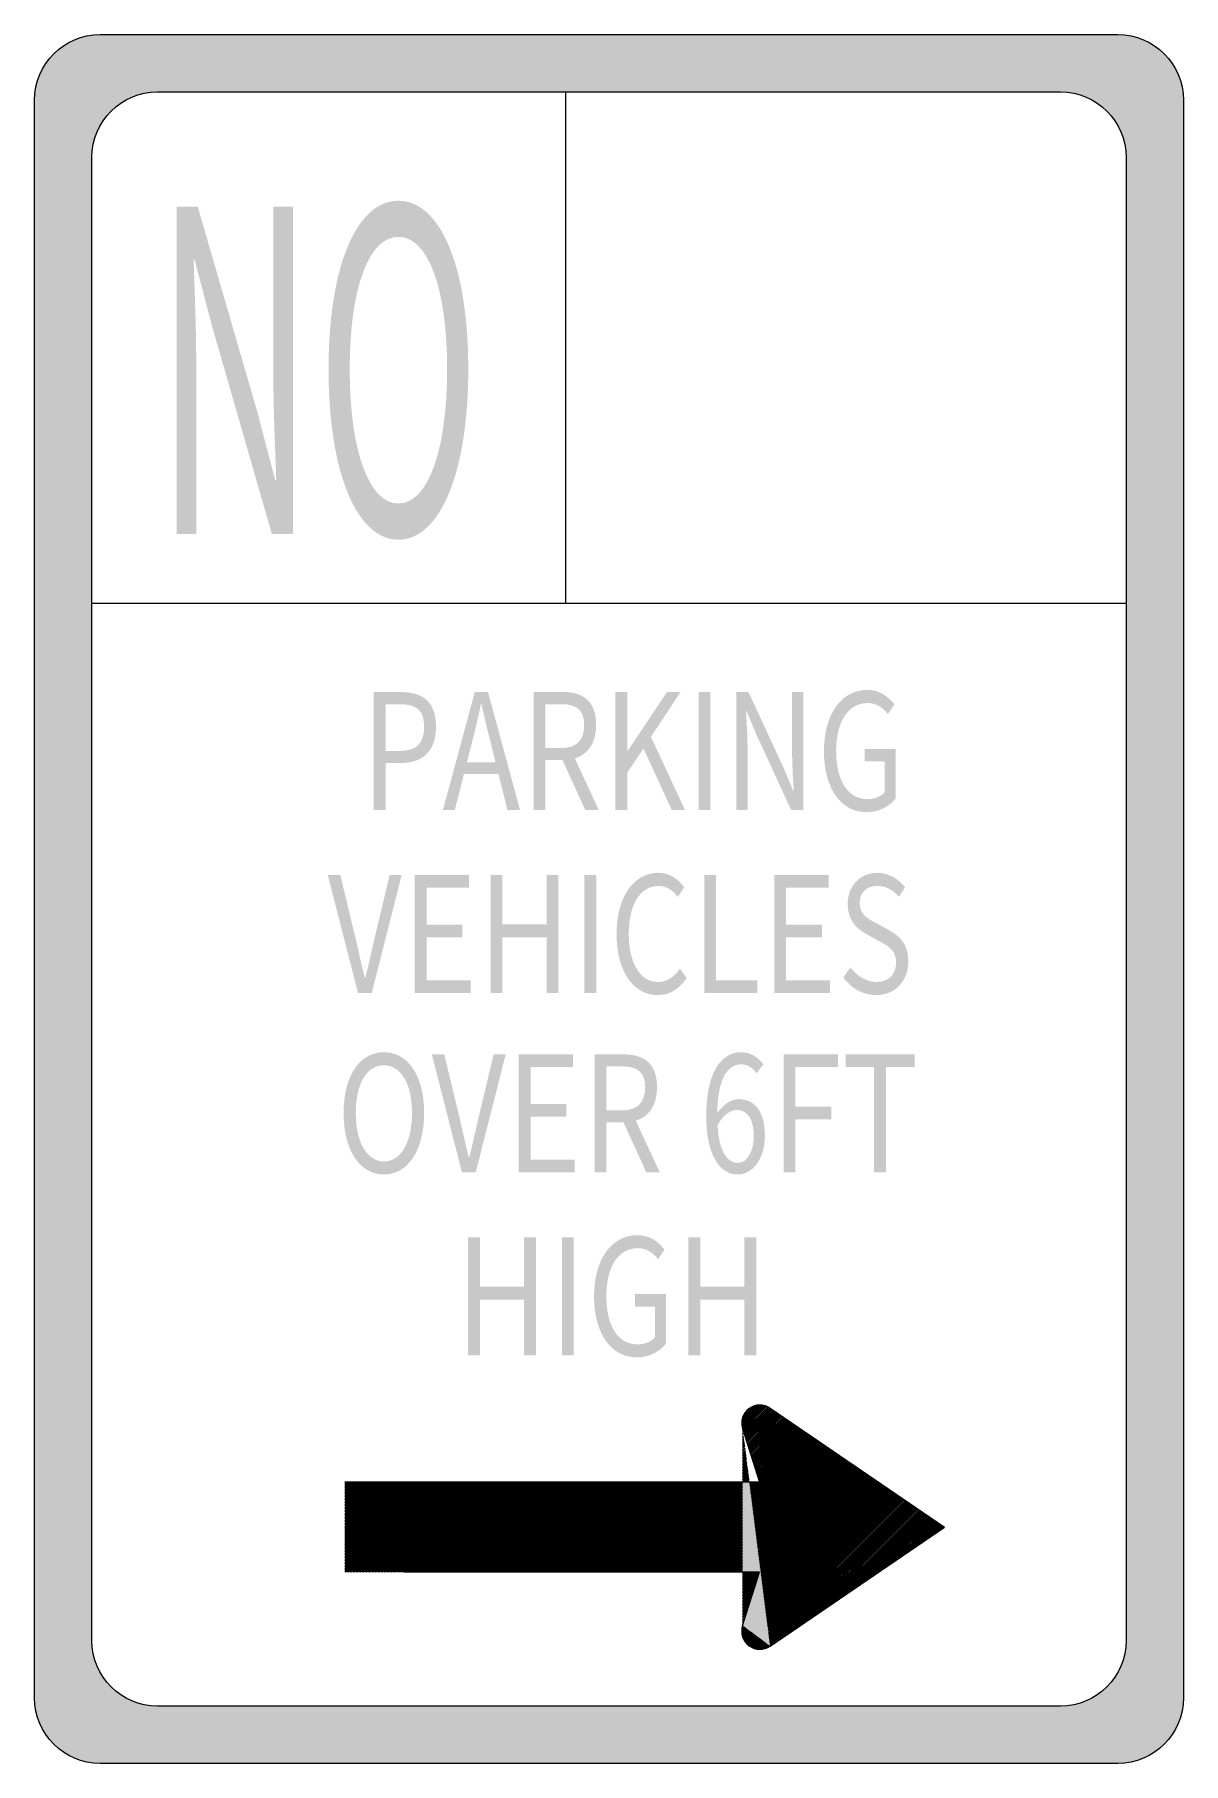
# Model space of a CAD drawing. Header units: inches. Extents: x -0.5 to 0.5, y -0.75 to 0.75.
import ezdxf

# ---------------------------------------------------------------- set-up
doc = ezdxf.new("R2010")
doc.units = ezdxf.units.IN
doc.header["$MEASUREMENT"] = 0

msp = doc.modelspace()

# ---------------------------------------------------------------- hatches: boundary and pattern name
h = msp.add_hatch(color=7)
edge = h.paths.add_edge_path()
edge.add_line((-0.443, 0.7521), (0.443, 0.7521))
edge.add_spline(control_points=[(0.443, 0.7521), (0.4745, 0.7521), (0.5, 0.7266), (0.5, 0.6951)], knot_values=[0, 0, 0, 0, 1, 1, 1, 1], degree=3, periodic=0)
edge.add_line((0.5, 0.6951), (0.5, -0.6951))
edge.add_spline(control_points=[(0.5, -0.6951), (0.5, -0.7266), (0.4745, -0.7521), (0.443, -0.7521)], knot_values=[0, 0, 0, 0, 1, 1, 1, 1], degree=3, periodic=0)
edge.add_line((0.443, -0.7521), (-0.443, -0.7521))
edge.add_spline(control_points=[(-0.443, -0.7521), (-0.4745, -0.7521), (-0.5, -0.7266), (-0.5, -0.6951)], knot_values=[0, 0, 0, 0, 1, 1, 1, 1], degree=3, periodic=0)
edge.add_line((-0.5, -0.6951), (-0.5, 0.6951))
edge.add_spline(control_points=[(-0.5, 0.6951), (-0.5, 0.7266), (-0.4745, 0.7521), (-0.443, 0.7521)], knot_values=[0, 0, 0, 0, 1, 1, 1, 1], degree=3, periodic=0)
edge = h.paths.add_edge_path(flags=0)
edge.add_line((-0.3931, 0.7022), (0.3931, 0.7022))
edge.add_spline(control_points=[(0.3931, 0.7022), (0.4246, 0.7022), (0.4501, 0.6767), (0.4501, 0.6452)], knot_values=[0, 0, 0, 0, 1, 1, 1, 1], degree=3, periodic=0)
edge.add_line((0.4501, 0.6452), (0.4501, -0.6452))
edge.add_spline(control_points=[(0.4501, -0.6452), (0.4501, -0.6767), (0.4246, -0.7022), (0.3931, -0.7022)], knot_values=[0, 0, 0, 0, 1, 1, 1, 1], degree=3, periodic=0)
edge.add_line((0.3931, -0.7022), (-0.3931, -0.7022))
edge.add_spline(control_points=[(-0.3931, -0.7022), (-0.4246, -0.7022), (-0.4501, -0.6767), (-0.4501, -0.6452)], knot_values=[0, 0, 0, 0, 1, 1, 1, 1], degree=3, periodic=0)
edge.add_line((-0.4501, -0.6452), (-0.4501, 0.6452))
edge.add_spline(control_points=[(-0.4501, 0.6452), (-0.4501, 0.6767), (-0.4246, 0.7022), (-0.3931, 0.7022)], knot_values=[0, 0, 0, 0, 1, 1, 1, 1], degree=3, periodic=0)
h = msp.add_hatch(color=7)
edge = h.paths.add_edge_path()
edge.add_line((-0.3762, 0.3177), (-0.3593, 0.3177))
edge.add_line((-0.3593, 0.3177), (-0.3593, 0.4673))
edge.add_spline(control_points=[(-0.3593, 0.4673), (-0.3593, 0.4972), (-0.3607, 0.5275), (-0.3615, 0.5562)], knot_values=[0, 0, 0, 0, 1, 1, 1, 1], degree=3, periodic=0)
edge.add_line((-0.3615, 0.5562), (-0.3607, 0.5562))
edge.add_line((-0.3607, 0.5562), (-0.3453, 0.4976))
edge.add_line((-0.3453, 0.4976), (-0.2935, 0.3177))
edge.add_line((-0.2935, 0.3177), (-0.275, 0.3177))
edge.add_line((-0.275, 0.3177), (-0.275, 0.6025))
edge.add_line((-0.275, 0.6025), (-0.2921, 0.6025))
edge.add_line((-0.2921, 0.6025), (-0.2921, 0.4544))
edge.add_spline(control_points=[(-0.2921, 0.4544), (-0.2921, 0.4249), (-0.2907, 0.3927), (-0.2896, 0.3643)], knot_values=[0, 0, 0, 0, 1, 1, 1, 1], degree=3, periodic=0)
edge.add_line((-0.2896, 0.3643), (-0.2905, 0.3643))
edge.add_line((-0.2905, 0.3643), (-0.3059, 0.423))
edge.add_line((-0.3059, 0.423), (-0.358, 0.6025))
edge.add_line((-0.358, 0.6025), (-0.3762, 0.6025))
edge.add_line((-0.3762, 0.6025), (-0.3762, 0.3177))
h = msp.add_hatch(color=7)
edge = h.paths.add_edge_path()
edge.add_spline(control_points=[(-0.1833, 0.3126), (-0.1476, 0.3126), (-0.1225, 0.3697), (-0.1225, 0.461), (-0.1225, 0.5524), (-0.1476, 0.6075), (-0.1833, 0.6075), (-0.219, 0.6075), (-0.2441, 0.5524), (-0.2441, 0.461), (-0.2441, 0.3697), (-0.219, 0.3126), (-0.1833, 0.3126)], knot_values=[0, 0, 0, 0, 1, 1, 1, 2, 2, 2, 3, 3, 3, 4, 4, 4, 4], degree=3, periodic=0)
edge = h.paths.add_edge_path(flags=0)
edge.add_spline(control_points=[(-0.1833, 0.3441), (-0.2089, 0.3441), (-0.2257, 0.3899), (-0.2257, 0.461), (-0.2257, 0.5321), (-0.2089, 0.5761), (-0.1833, 0.5761), (-0.1577, 0.5761), (-0.1409, 0.5321), (-0.1409, 0.461), (-0.1409, 0.3899), (-0.1577, 0.3441), (-0.1833, 0.3441)], knot_values=[0, 0, 0, 0, 1, 1, 1, 2, 2, 2, 3, 3, 3, 4, 4, 4, 4], degree=3, periodic=0)
h = msp.add_hatch(color=7)
edge = h.paths.add_edge_path()
edge.add_spline(control_points=[(0.2242, 0.0755), (0.2351, 0.0755), (0.2442, 0.0806), (0.2495, 0.0874)], knot_values=[0, 0, 0, 0, 1, 1, 1, 1], degree=3, periodic=0)
edge.add_line((0.2495, 0.0874), (0.2495, 0.1306))
edge.add_line((0.2495, 0.1306), (0.2225, 0.1306))
edge.add_line((0.2225, 0.1306), (0.2225, 0.1198))
edge.add_line((0.2225, 0.1198), (0.24, 0.1198))
edge.add_line((0.24, 0.1198), (0.24, 0.0929))
edge.add_spline(control_points=[(0.24, 0.0929), (0.2367, 0.0891), (0.231, 0.0869), (0.2252, 0.0869), (0.2076, 0.0869), (0.1977, 0.1031), (0.1977, 0.129), (0.1977, 0.1547), (0.2085, 0.1705), (0.2251, 0.1705), (0.2332, 0.1705), (0.2386, 0.1662), (0.2428, 0.1609)], knot_values=[0, 0, 0, 0, 1, 1, 1, 2, 2, 2, 3, 3, 3, 4, 4, 4, 4], degree=3, periodic=0)
edge.add_line((0.2428, 0.1609), (0.2484, 0.1693))
edge.add_spline(control_points=[(0.2484, 0.1693), (0.2437, 0.1754), (0.2362, 0.1819), (0.2247, 0.1819), (0.203, 0.1819), (0.1871, 0.1618), (0.1871, 0.1286), (0.1871, 0.0953), (0.2025, 0.0755), (0.2242, 0.0755)], knot_values=[0, 0, 0, 0, 1, 1, 1, 2, 2, 2, 3, 3, 3, 3], degree=3, periodic=0)
h = msp.add_hatch(color=7)
edge = h.paths.add_edge_path()
edge.add_line((-0.2047, 0.0773), (-0.1944, 0.0773))
edge.add_line((-0.1944, 0.0773), (-0.1944, 0.1183))
edge.add_line((-0.1944, 0.1183), (-0.1809, 0.1183))
edge.add_spline(control_points=[(-0.1809, 0.1183), (-0.1628, 0.1183), (-0.1506, 0.1282), (-0.1506, 0.1499), (-0.1506, 0.1723), (-0.1629, 0.1801), (-0.1813, 0.1801)], knot_values=[0, 0, 0, 0, 1, 1, 1, 2, 2, 2, 2], degree=3, periodic=0)
edge.add_line((-0.1813, 0.1801), (-0.2047, 0.1801))
edge.add_line((-0.2047, 0.1801), (-0.2047, 0.0773))
edge = h.paths.add_edge_path(flags=0)
edge.add_line((-0.1944, 0.1288), (-0.1944, 0.1695))
edge.add_line((-0.1944, 0.1695), (-0.1826, 0.1695))
edge.add_spline(control_points=[(-0.1826, 0.1695), (-0.1682, 0.1695), (-0.1609, 0.1649), (-0.1609, 0.1499), (-0.1609, 0.1352), (-0.1677, 0.1288), (-0.1822, 0.1288)], knot_values=[0, 0, 0, 0, 1, 1, 1, 2, 2, 2, 2], degree=3, periodic=0)
edge.add_line((-0.1822, 0.1288), (-0.1944, 0.1288))
h = msp.add_hatch(color=7)
h.paths.add_polyline_path([(-0.1446, 0.0773), (-0.1342, 0.0773), (-0.1263, 0.1087), (-0.0962, 0.1087), (-0.0884, 0.0773), (-0.0774, 0.0773), (-0.1053, 0.1801), (-0.1168, 0.1801), (-0.1446, 0.0773)])
edge = h.paths.add_edge_path(flags=0)
edge.add_line((-0.1237, 0.119), (-0.1196, 0.1348))
edge.add_spline(control_points=[(-0.1196, 0.1348), (-0.1167, 0.1464), (-0.114, 0.1575), (-0.1115, 0.1695)], knot_values=[0, 0, 0, 0, 1, 1, 1, 1], degree=3, periodic=0)
edge.add_line((-0.1115, 0.1695), (-0.111, 0.1695))
edge.add_spline(control_points=[(-0.111, 0.1695), (-0.1083, 0.1576), (-0.1057, 0.1464), (-0.1027, 0.1348)], knot_values=[0, 0, 0, 0, 1, 1, 1, 1], degree=3, periodic=0)
edge.add_line((-0.1027, 0.1348), (-0.0988, 0.119))
edge.add_line((-0.0988, 0.119), (-0.1237, 0.119))
h = msp.add_hatch(color=7)
edge = h.paths.add_edge_path()
edge.add_line((-0.0206, 0.0773), (-0.0089, 0.0773))
edge.add_line((-0.0089, 0.0773), (-0.0297, 0.1223))
edge.add_spline(control_points=[(-0.0297, 0.1223), (-0.0186, 0.1257), (-0.0112, 0.1352), (-0.0112, 0.1513), (-0.0112, 0.1726), (-0.0232, 0.1801), (-0.0399, 0.1801)], knot_values=[0, 0, 0, 0, 1, 1, 1, 2, 2, 2, 2], degree=3, periodic=0)
edge.add_line((-0.0399, 0.1801), (-0.0656, 0.1801))
edge.add_line((-0.0656, 0.1801), (-0.0656, 0.0773))
edge.add_line((-0.0656, 0.0773), (-0.0553, 0.0773))
edge.add_line((-0.0553, 0.0773), (-0.0553, 0.1209))
edge.add_line((-0.0553, 0.1209), (-0.0405, 0.1209))
edge.add_line((-0.0405, 0.1209), (-0.0206, 0.0773))
edge = h.paths.add_edge_path(flags=0)
edge.add_line((-0.0553, 0.1313), (-0.0553, 0.1695))
edge.add_line((-0.0553, 0.1695), (-0.0415, 0.1695))
edge.add_spline(control_points=[(-0.0415, 0.1695), (-0.0286, 0.1695), (-0.0216, 0.1648), (-0.0216, 0.1513), (-0.0216, 0.1379), (-0.0286, 0.1313), (-0.0415, 0.1313)], knot_values=[0, 0, 0, 0, 1, 1, 1, 2, 2, 2, 2], degree=3, periodic=0)
edge.add_line((-0.0415, 0.1313), (-0.0553, 0.1313))
for points in [[(0.0056, 0.0773), (0.0159, 0.0773), (0.0159, 0.1099), (0.03, 0.1309), (0.0547, 0.0773), (0.0662, 0.0773), (0.0365, 0.1411), (0.0623, 0.1801), (0.0505, 0.1801), (0.0161, 0.1285), (0.0159, 0.1285), (0.0159, 0.1801), (0.0056, 0.1801), (0.0056, 0.0773)], [(0.078, 0.0773), (0.0883, 0.0773), (0.0883, 0.1801), (0.078, 0.1801), (0.078, 0.0773)], [(-0.1691, -0.0817), (-0.1205, -0.0817), (-0.1205, -0.0707), (-0.1588, -0.0707), (-0.1588, -0.0333), (-0.1276, -0.0333), (-0.1276, -0.0222), (-0.1588, -0.0222), (-0.1588, 0.01), (-0.1218, 0.01), (-0.1218, 0.021), (-0.1691, 0.021), (-0.1691, -0.0817)], [(-0.1031, -0.0817), (-0.0927, -0.0817), (-0.0927, -0.0333), (-0.0544, -0.0333), (-0.0544, -0.0817), (-0.044, -0.0817), (-0.044, 0.021), (-0.0544, 0.021), (-0.0544, -0.022), (-0.0927, -0.022), (-0.0927, 0.021), (-0.1031, 0.021), (-0.1031, -0.0817)], [(-0.0215, -0.0817), (-0.0111, -0.0817), (-0.0111, 0.021), (-0.0215, 0.021), (-0.0215, -0.0817)], [(0.0829, -0.0817), (0.1292, -0.0817), (0.1292, -0.0707), (0.0932, -0.0707), (0.0932, 0.021), (0.0829, 0.021), (0.0829, -0.0817)], [(0.1438, -0.0817), (0.1923, -0.0817), (0.1923, -0.0707), (0.1541, -0.0707), (0.1541, -0.0333), (0.1853, -0.0333), (0.1853, -0.0222), (0.1541, -0.0222), (0.1541, 0.01), (0.1911, 0.01), (0.1911, 0.021), (0.1438, 0.021), (0.1438, -0.0817)], [(-0.0786, -0.2379), (-0.03, -0.2379), (-0.03, -0.2268), (-0.0683, -0.2268), (-0.0683, -0.1894), (-0.0371, -0.1894), (-0.0371, -0.1783), (-0.0683, -0.1783), (-0.0683, -0.1461), (-0.0313, -0.1461), (-0.0313, -0.1352), (-0.0786, -0.1352), (-0.0786, -0.2379)], [(0.1519, -0.2379), (0.1622, -0.2379), (0.1622, -0.1918), (0.1936, -0.1918), (0.1936, -0.1808), (0.1622, -0.1808), (0.1622, -0.1461), (0.1992, -0.1461), (0.1992, -0.1352), (0.1519, -0.1352), (0.1519, -0.2379)], [(0.2308, -0.2379), (0.2412, -0.2379), (0.2412, -0.1461), (0.2661, -0.1461), (0.2661, -0.1352), (0.2059, -0.1352), (0.2059, -0.1461), (0.2308, -0.1461), (0.2308, -0.2379)], [(-0.1226, -0.397), (-0.1123, -0.397), (-0.1123, -0.3485), (-0.074, -0.3485), (-0.074, -0.397), (-0.0635, -0.397), (-0.0635, -0.2943), (-0.074, -0.2943), (-0.074, -0.3373), (-0.1123, -0.3373), (-0.1123, -0.2943), (-0.1226, -0.2943), (-0.1226, -0.397)], [(-0.041, -0.397), (-0.0307, -0.397), (-0.0307, -0.2943), (-0.041, -0.2943), (-0.041, -0.397)], [(0.0691, -0.397), (0.0794, -0.397), (0.0794, -0.3485), (0.1177, -0.3485), (0.1177, -0.397), (0.1282, -0.397), (0.1282, -0.2943), (0.1177, -0.2943), (0.1177, -0.3373), (0.0794, -0.3373), (0.0794, -0.2943), (0.0691, -0.2943), (0.0691, -0.397)], [(0.1156, -0.4555), (0.1308, -0.4403), (0.1311, -0.4402), (0.132, -0.4403), (0.1156, -0.4568), (0.1156, -0.4555)], [(0.1156, -0.4568), (0.132, -0.4403), (0.1332, -0.4404), (0.1156, -0.4579), (0.1156, -0.4575), (0.1156, -0.4568)], [(0.1156, -0.4543), (0.1293, -0.4405), (0.1308, -0.4403), (0.1156, -0.4555), (0.1156, -0.4543)], [(0.1156, -0.4579), (0.1332, -0.4404), (0.1344, -0.4405), (0.1346, -0.4405), (0.1159, -0.4592), (0.1156, -0.4579)], [(0.116, -0.4526), (0.1279, -0.4407), (0.1293, -0.4405), (0.1156, -0.4543), (0.116, -0.4526)], [(0.1159, -0.4592), (0.1346, -0.4405), (0.1355, -0.4408), (0.1161, -0.4603), (0.1159, -0.4592)], [(0.1167, -0.4504), (0.1256, -0.4415), (0.1279, -0.4407), (0.116, -0.4526), (0.1163, -0.4513), (0.1167, -0.4504)], [(0.1364, -0.4412), (0.1164, -0.4612), (0.1161, -0.4603), (0.1355, -0.4408), (0.1364, -0.4412)], [(0.1164, -0.4612), (0.1364, -0.4412), (0.1374, -0.4415), (0.1167, -0.4622), (0.1164, -0.4612)], [(0.1167, -0.4622), (0.1374, -0.4415), (0.1381, -0.442), (0.117, -0.4631), (0.1167, -0.4622)], [(0.1176, -0.4482), (0.1233, -0.4425), (0.1248, -0.4417), (0.1256, -0.4415), (0.1167, -0.4504), (0.1176, -0.4482)], [(0.117, -0.4631), (0.1381, -0.442), (0.1388, -0.4426), (0.1173, -0.4643), (0.117, -0.4631)], [(0.1173, -0.4643), (0.1388, -0.4426), (0.1396, -0.4433), (0.1174, -0.4643), (0.1173, -0.4643)], [(0.1174, -0.4643), (0.1396, -0.4433), (0.1401, -0.4437), (0.141, -0.4443), (0.1418, -0.4449), (0.1427, -0.4454), (0.1399, -0.448), (0.1189, -0.469), (0.1174, -0.4643)], [(0.1233, -0.4425), (0.1176, -0.4482), (0.1196, -0.4455), (0.1218, -0.4432), (0.1233, -0.4425)], [(0.1189, -0.469), (0.1399, -0.448), (0.1427, -0.4454), (0.1434, -0.446), (0.1442, -0.4465), (0.1449, -0.447), (0.1396, -0.4523), (0.1198, -0.4721), (0.1189, -0.469)], [(0.1198, -0.4721), (0.1396, -0.4523), (0.1449, -0.447), (0.1457, -0.4475), (0.1396, -0.4535), (0.1201, -0.473), (0.1198, -0.4721)], [(0.1201, -0.473), (0.1396, -0.4535), (0.1457, -0.4475), (0.1464, -0.448), (0.1396, -0.455), (0.1204, -0.474), (0.1201, -0.473)], [(0.1204, -0.474), (0.1396, -0.455), (0.1464, -0.448), (0.1472, -0.4485), (0.1479, -0.449), (0.1394, -0.4578), (0.1211, -0.476), (0.1204, -0.474)], [(0.1211, -0.476), (0.1394, -0.4578), (0.1479, -0.449), (0.1487, -0.4495), (0.1391, -0.459), (0.1211, -0.476), (0.1211, -0.476)], [(0.1211, -0.476), (0.1391, -0.459), (0.1487, -0.4495), (0.1494, -0.45), (0.1391, -0.4605), (0.1217, -0.4778), (0.1211, -0.476)], [(0.1217, -0.4778), (0.1391, -0.4605), (0.1494, -0.45), (0.1504, -0.4507), (0.1512, -0.4512), (0.1519, -0.4517), (0.1389, -0.4645), (0.1226, -0.4808), (0.1217, -0.4778)], [(0.0386, -0.5856), (0.1163, -0.5079), (0.1168, -0.5074), (0.1183, -0.5074), (0.1196, -0.5074), (0.1208, -0.5074), (0.1233, -0.5074), (0.1246, -0.5074), (0.1261, -0.5074), (0.1274, -0.5074), (0.1286, -0.5074), (0.1299, -0.5074), (0.1309, -0.5074), (0.1311, -0.5074), (0.1311, -0.5072), (0.1364, -0.5019), (0.1726, -0.4657), (0.1735, -0.4663), (0.1742, -0.4668), (0.1751, -0.4674), (0.1759, -0.4679), (0.1766, -0.4684), (0.1774, -0.4689), (0.1781, -0.4694), (0.1789, -0.4699), (0.1796, -0.4705), (0.1803, -0.471), (0.1811, -0.4715), (0.1818, -0.472), (0.1827, -0.4726), (0.1835, -0.4731), (0.1844, -0.4737), (0.1851, -0.4742), (0.1859, -0.4747), (0.1866, -0.4752), (0.1874, -0.4757), (0.1881, -0.4762), (0.1889, -0.4767), (0.1896, -0.4772), (0.1905, -0.4778), (0.1913, -0.4783), (0.192, -0.4789), (0.1928, -0.4794), (0.1935, -0.4799), (0.1942, -0.4804), (0.195, -0.4809), (0.1959, -0.4815), (0.1966, -0.482), (0.1974, -0.4825), (0.1981, -0.483), (0.199, -0.4836), (0.1998, -0.4841), (0.2005, -0.4846), (0.2013, -0.4851), (0.202, -0.4856), (0.2028, -0.4861), (0.2035, -0.4866), (0.2043, -0.4872), (0.205, -0.4877), (0.2058, -0.4882), (0.2067, -0.4888), (0.2076, -0.4894), (0.2083, -0.4899), (0.209, -0.4904), (0.2098, -0.4909), (0.2105, -0.4914), (0.2113, -0.4919), (0.212, -0.4924), (0.2128, -0.4929), (0.1319, -0.5741), (0.1309, -0.5751), (0.2135, -0.4934), (0.2143, -0.4939), (0.2152, -0.4945), (0.2159, -0.495), (0.2167, -0.4956), (0.2174, -0.4961), (0.2183, -0.4967), (0.2191, -0.4972), (0.2198, -0.4977), (0.2206, -0.4982), (0.2213, -0.4987), (0.2221, -0.4992), (0.2229, -0.4998), (0.2237, -0.5003), (0.2244, -0.5008), (0.2252, -0.5013), (0.2259, -0.5018), (0.2267, -0.5023), (0.2274, -0.5028), (0.2282, -0.5033), (0.2289, -0.5039), (0.2298, -0.5045), (0.2306, -0.505), (0.2315, -0.5056), (0.2322, -0.5061), (0.233, -0.5066), (0.2337, -0.5071), (0.2345, -0.5076), (0.2352, -0.5081), (0.236, -0.5086), (0.2367, -0.5091), (0.2374, -0.5096), (0.2382, -0.5101), (0.2391, -0.5107), (0.2398, -0.5112), (0.2406, -0.5117), (0.2415, -0.5124), (0.2422, -0.5129), (0.243, -0.5134), (0.2437, -0.5139), (0.2445, -0.5144), (0.2452, -0.5149), (0.246, -0.5154), (0.2469, -0.516), (0.2476, -0.5165), (0.2484, -0.517), (0.2491, -0.5175), (0.2499, -0.518), (0.2506, -0.5185), (0.2513, -0.519), (0.2522, -0.5196), (0.253, -0.5201), (0.2537, -0.5207), (0.2545, -0.5212), (0.2554, -0.5218), (0.2561, -0.5223), (0.2569, -0.5228), (0.2576, -0.5233), (0.2584, -0.5238), (0.2591, -0.5243), (0.2599, -0.5248), (0.2606, -0.5253), (0.2614, -0.5258), (0.2621, -0.5263), (0.2639, -0.5275), (0.1449, -0.6465), (0.1401, -0.6498), (0.1374, -0.6516), (0.137, -0.6517), (0.1344, -0.6526), (0.1319, -0.6527), (0.1311, -0.6528), (0.1307, -0.6527), (0.1296, -0.6526), (0.1285, -0.6524), (0.1279, -0.6523), (0.1275, -0.6522), (0.1265, -0.6519), (0.1248, -0.6513), (0.1247, -0.6512), (0.1247, -0.6512), (0.1237, -0.6507), (0.1228, -0.6503), (0.1218, -0.6498), (0.1213, -0.6493), (0.1201, -0.648), (0.1196, -0.6475), (0.1194, -0.6473), (0.1188, -0.6465), (0.1176, -0.6448), (0.1174, -0.6443), (0.1169, -0.6432), (0.1163, -0.6418), (0.1162, -0.6412), (0.1159, -0.6402), (0.1156, -0.6388), (0.1156, -0.638), (0.1156, -0.6368), (0.1156, -0.6355), (0.1159, -0.6339), (0.1163, -0.6323), (0.1174, -0.6287), (0.1181, -0.6265), (0.1191, -0.6229), (0.1197, -0.6211), (0.1202, -0.6193), (0.1209, -0.6172), (0.1214, -0.6154), (0.1219, -0.6136), (0.1225, -0.6118), (0.123, -0.61), (0.1236, -0.6082), (0.1242, -0.6061), (0.1246, -0.6046), (0.1253, -0.6025), (0.1259, -0.6003), (0.1264, -0.5989), (0.127, -0.5968), (0.1274, -0.5953), (0.1281, -0.5932), (0.1286, -0.5914), (0.1292, -0.5896), (0.1297, -0.5878), (0.1304, -0.5856), (0.1291, -0.5856), (0.1279, -0.5856), (0.1266, -0.5856), (0.1253, -0.5856), (0.1238, -0.5856), (0.1226, -0.5856), (0.1213, -0.5856), (0.1201, -0.5856), (0.1188, -0.5856), (0.1176, -0.5856), (0.1148, -0.5856), (0.1136, -0.5856), (0.1123, -0.5856), (0.1111, -0.5856), (0.1098, -0.5856), (0.1083, -0.5856), (0.107, -0.5856), (0.1058, -0.5856), (0.1045, -0.5856), (0.1033, -0.5856), (0.102, -0.5856), (0.1008, -0.5856), (0.0993, -0.5856), (0.098, -0.5856), (0.0968, -0.5856), (0.0955, -0.5856), (0.0943, -0.5856), (0.093, -0.5856), (0.0915, -0.5856), (0.0903, -0.5856), (0.089, -0.5856), (0.0877, -0.5856), (0.0865, -0.5856), (0.0852, -0.5856), (0.0837, -0.5856), (0.0825, -0.5856), (0.0812, -0.5856), (0.08, -0.5856), (0.0787, -0.5856), (0.0775, -0.5856), (0.076, -0.5856), (0.0747, -0.5856), (0.0735, -0.5856), (0.0722, -0.5856), (0.0709, -0.5856), (0.0697, -0.5856), (0.0682, -0.5856), (0.0669, -0.5856), (0.0657, -0.5856), (0.0644, -0.5856), (0.0632, -0.5856), (0.0619, -0.5856), (0.0604, -0.5856), (0.0592, -0.5856), (0.0579, -0.5856), (0.0567, -0.5856), (0.0554, -0.5856), (0.0542, -0.5856), (0.0526, -0.5856), (0.0514, -0.5856), (0.0501, -0.5856), (0.0489, -0.5856), (0.0476, -0.5856), (0.0464, -0.5856), (0.0449, -0.5856), (0.0436, -0.5856), (0.0424, -0.5856), (0.0411, -0.5856), (0.0399, -0.5856), (0.0386, -0.5856)], [(0.1226, -0.4808), (0.1389, -0.4645), (0.1519, -0.4517), (0.1527, -0.4522), (0.1389, -0.466), (0.1229, -0.4818), (0.1226, -0.4808)], [(0.1229, -0.4818), (0.1389, -0.466), (0.1527, -0.4522), (0.1534, -0.4527), (0.1542, -0.4532), (0.1386, -0.4688), (0.1236, -0.4838), (0.1229, -0.4818)], [(0.1236, -0.4838), (0.1386, -0.4688), (0.1542, -0.4532), (0.1549, -0.4537), (0.1386, -0.4701), (0.1239, -0.4848), (0.1236, -0.4838)], [(0.1239, -0.4848), (0.1386, -0.4701), (0.1549, -0.4537), (0.1557, -0.4543), (0.1384, -0.4716), (0.1242, -0.4857), (0.1239, -0.4848)], [(0.1242, -0.4857), (0.1384, -0.4716), (0.1557, -0.4543), (0.1564, -0.4548), (0.1572, -0.4553), (0.1381, -0.4743), (0.1249, -0.4878), (0.1242, -0.4857)], [(0.1249, -0.4878), (0.1381, -0.4743), (0.1572, -0.4553), (0.1579, -0.4558), (0.1381, -0.4758), (0.1252, -0.4888), (0.1249, -0.4878)], [(0.1252, -0.4888), (0.1381, -0.4758), (0.1579, -0.4558), (0.1588, -0.4564), (0.1381, -0.4771), (0.1252, -0.4888), (0.1252, -0.4888)], [(0.1252, -0.4888), (0.1381, -0.4771), (0.1588, -0.4564), (0.1596, -0.4569), (0.1603, -0.4574), (0.1611, -0.4579), (0.1379, -0.4813), (0.1264, -0.4926), (0.1252, -0.4888)], [(0.1264, -0.4926), (0.1379, -0.4813), (0.1611, -0.4579), (0.162, -0.4585), (0.1376, -0.4826), (0.1267, -0.4935), (0.1264, -0.4926)], [(0.1267, -0.4935), (0.1376, -0.4826), (0.162, -0.4585), (0.1627, -0.459), (0.1635, -0.4595), (0.1376, -0.4853), (0.1274, -0.4956), (0.1267, -0.4935)], [(0.1274, -0.4956), (0.1376, -0.4853), (0.1635, -0.4595), (0.1642, -0.46), (0.1374, -0.4868), (0.1277, -0.4966), (0.1274, -0.4956)], [(0.1277, -0.4966), (0.1374, -0.4868), (0.1642, -0.46), (0.165, -0.4605), (0.1374, -0.4881), (0.128, -0.4975), (0.1277, -0.4966)], [(0.128, -0.4975), (0.1374, -0.4881), (0.165, -0.4605), (0.1657, -0.461), (0.1666, -0.4616), (0.1371, -0.4909), (0.1286, -0.4996), (0.128, -0.4975)], [(0.1286, -0.4996), (0.1371, -0.4909), (0.1666, -0.4616), (0.1673, -0.4622), (0.1371, -0.4924), (0.1289, -0.5006), (0.1286, -0.4996)], [(0.1289, -0.5006), (0.1371, -0.4924), (0.1673, -0.4622), (0.1681, -0.4627), (0.1369, -0.4936), (0.1292, -0.5015), (0.1289, -0.5006)], [(0.1292, -0.5015), (0.1369, -0.4936), (0.1681, -0.4627), (0.1688, -0.4632), (0.1696, -0.4637), (0.1703, -0.4642), (0.1366, -0.4979), (0.1301, -0.5044), (0.1292, -0.5015)], [(0.1301, -0.5044), (0.1366, -0.4979), (0.1703, -0.4642), (0.1711, -0.4647), (0.1366, -0.4991), (0.1304, -0.5053), (0.1301, -0.5044)], [(0.1304, -0.5053), (0.1366, -0.4991), (0.1711, -0.4647), (0.1718, -0.4652), (0.1366, -0.5006), (0.1308, -0.5063), (0.1304, -0.5053)], [(0.1308, -0.5063), (0.1366, -0.5006), (0.1718, -0.4652), (0.1726, -0.4657), (0.1364, -0.5019), (0.1311, -0.5072), (0.1308, -0.5063)], [(0.1309, -0.5751), (0.1319, -0.5741), (0.2128, -0.4929), (0.2135, -0.4934), (0.1309, -0.5751)], [(-0.179, -0.5831), (-0.1033, -0.5074), (-0.1018, -0.5074), (-0.179, -0.5844), (-0.179, -0.5831)], [(-0.179, -0.5803), (-0.1058, -0.5074), (-0.1045, -0.5074), (-0.179, -0.5818), (-0.179, -0.5803)], [(-0.179, -0.5844), (-0.1018, -0.5074), (-0.1005, -0.5074), (-0.179, -0.5856), (-0.179, -0.5844)], [(-0.179, -0.5818), (-0.1045, -0.5074), (-0.1033, -0.5074), (-0.179, -0.5831), (-0.179, -0.5818)], [(-0.179, -0.5791), (-0.107, -0.5074), (-0.1058, -0.5074), (-0.179, -0.5803), (-0.179, -0.5791)], [(-0.1789, -0.5778), (-0.1083, -0.5074), (-0.107, -0.5074), (-0.179, -0.5791), (-0.1789, -0.5778)], [(-0.179, -0.5856), (-0.1005, -0.5074), (-0.0993, -0.5074), (-0.1785, -0.5856), (-0.179, -0.5856)], [(-0.1789, -0.5753), (-0.1111, -0.5074), (-0.1096, -0.5074), (-0.1789, -0.5766), (-0.1789, -0.5753)], [(-0.1789, -0.5725), (-0.1136, -0.5074), (-0.1123, -0.5074), (-0.1789, -0.574), (-0.1789, -0.5725)], [(-0.1789, -0.5766), (-0.1096, -0.5074), (-0.1083, -0.5074), (-0.1789, -0.5778), (-0.1789, -0.5766)], [(-0.1789, -0.574), (-0.1123, -0.5074), (-0.1111, -0.5074), (-0.1789, -0.5753), (-0.1789, -0.574)], [(-0.1789, -0.5662), (-0.1201, -0.5074), (-0.1186, -0.5074), (-0.1789, -0.5675), (-0.1789, -0.5662)], [(-0.1789, -0.5713), (-0.1148, -0.5074), (-0.1136, -0.5074), (-0.1789, -0.5725), (-0.1789, -0.5713)], [(-0.1789, -0.57), (-0.1161, -0.5074), (-0.1148, -0.5074), (-0.1789, -0.5713), (-0.1789, -0.57)], [(-0.1789, -0.5647), (-0.1213, -0.5074), (-0.1201, -0.5074), (-0.1789, -0.5662), (-0.1789, -0.5647)], [(-0.1789, -0.5688), (-0.1173, -0.5074), (-0.1161, -0.5074), (-0.1789, -0.57), (-0.1789, -0.5688)], [(-0.1789, -0.5675), (-0.1186, -0.5074), (-0.1173, -0.5074), (-0.1789, -0.5688), (-0.1789, -0.5675)], [(-0.1789, -0.5635), (-0.1226, -0.5074), (-0.1213, -0.5074), (-0.1789, -0.5647), (-0.1789, -0.5635)], [(-0.1788, -0.5622), (-0.1238, -0.5074), (-0.1226, -0.5074), (-0.1789, -0.5635), (-0.1788, -0.5622)], [(-0.1788, -0.5584), (-0.1279, -0.5074), (-0.1264, -0.5074), (-0.1788, -0.5597), (-0.1788, -0.5584)], [(-0.1788, -0.561), (-0.1251, -0.5074), (-0.1238, -0.5074), (-0.1788, -0.5622), (-0.1788, -0.561)], [(-0.1788, -0.557), (-0.1291, -0.5074), (-0.1279, -0.5074), (-0.1788, -0.5584), (-0.1788, -0.557)], [(-0.1788, -0.5597), (-0.1264, -0.5074), (-0.1251, -0.5074), (-0.1788, -0.561), (-0.1788, -0.5597)], [(-0.1788, -0.5506), (-0.1356, -0.5074), (-0.1341, -0.5074), (-0.1788, -0.5519), (-0.1788, -0.5506)], [(-0.1788, -0.5557), (-0.1304, -0.5074), (-0.1291, -0.5074), (-0.1788, -0.557), (-0.1788, -0.5557)], [(-0.1788, -0.5544), (-0.1316, -0.5074), (-0.1304, -0.5074), (-0.1788, -0.5557), (-0.1788, -0.5544)], [(-0.1788, -0.5532), (-0.1329, -0.5074), (-0.1316, -0.5074), (-0.1788, -0.5544), (-0.1788, -0.5532)], [(-0.1788, -0.5519), (-0.1341, -0.5074), (-0.1329, -0.5074), (-0.1788, -0.5532), (-0.1788, -0.5519)], [(-0.1788, -0.5492), (-0.1369, -0.5074), (-0.1356, -0.5074), (-0.1788, -0.5506), (-0.1788, -0.5492)], [(-0.1788, -0.5479), (-0.1381, -0.5074), (-0.1369, -0.5074), (-0.1788, -0.5492), (-0.1788, -0.5479)], [(-0.1787, -0.5466), (-0.1394, -0.5074), (-0.1381, -0.5074), (-0.1788, -0.5479), (-0.1787, -0.5466)], [(-0.1787, -0.5427), (-0.1434, -0.5074), (-0.1419, -0.5074), (-0.1787, -0.5441), (-0.1787, -0.5427)], [(-0.1787, -0.5454), (-0.1406, -0.5074), (-0.1394, -0.5074), (-0.1787, -0.5466), (-0.1787, -0.5454)], [(-0.1787, -0.5441), (-0.1419, -0.5074), (-0.1406, -0.5074), (-0.1787, -0.5454), (-0.1787, -0.5441)], [(-0.1787, -0.5414), (-0.1447, -0.5074), (-0.1434, -0.5074), (-0.1787, -0.5427), (-0.1787, -0.5414)], [(-0.1787, -0.5401), (-0.1459, -0.5074), (-0.1447, -0.5074), (-0.1787, -0.5414), (-0.1787, -0.5401)], [(-0.1787, -0.5349), (-0.1512, -0.5074), (-0.1497, -0.5074), (-0.1787, -0.5363), (-0.1787, -0.5349)], [(-0.1787, -0.5388), (-0.1472, -0.5074), (-0.1459, -0.5074), (-0.1787, -0.5401), (-0.1787, -0.5388)], [(-0.1787, -0.5376), (-0.1484, -0.5074), (-0.1472, -0.5074), (-0.1787, -0.5388), (-0.1787, -0.5376)], [(-0.1787, -0.5363), (-0.1497, -0.5074), (-0.1484, -0.5074), (-0.1787, -0.5376), (-0.1787, -0.5363)], [(-0.1787, -0.5336), (-0.1524, -0.5074), (-0.1512, -0.5074), (-0.1787, -0.5349), (-0.1787, -0.5336)], [(-0.1787, -0.5323), (-0.1537, -0.5074), (-0.1524, -0.5074), (-0.1787, -0.5336), (-0.1787, -0.5323)], [(-0.1786, -0.531), (-0.1549, -0.5074), (-0.1537, -0.5074), (-0.1787, -0.5323), (-0.1786, -0.531)], [(-0.1786, -0.5271), (-0.1589, -0.5074), (-0.1574, -0.5074), (-0.1786, -0.5285), (-0.1786, -0.5271)], [(-0.1786, -0.5298), (-0.1562, -0.5074), (-0.1549, -0.5074), (-0.1786, -0.531), (-0.1786, -0.5298)], [(-0.1786, -0.5285), (-0.1574, -0.5074), (-0.1562, -0.5074), (-0.1786, -0.5298), (-0.1786, -0.5285)], [(-0.1786, -0.5258), (-0.1602, -0.5074), (-0.1589, -0.5074), (-0.1786, -0.5271), (-0.1786, -0.5258)], [(-0.1786, -0.5245), (-0.1614, -0.5074), (-0.1602, -0.5074), (-0.1786, -0.5258), (-0.1786, -0.5245)], [(-0.1786, -0.5232), (-0.1627, -0.5074), (-0.1614, -0.5074), (-0.1786, -0.5245), (-0.1786, -0.5232)], [(-0.1786, -0.522), (-0.164, -0.5074), (-0.1627, -0.5074), (-0.1786, -0.5232), (-0.1786, -0.522)], [(-0.1786, -0.5193), (-0.1667, -0.5074), (-0.1652, -0.5074), (-0.1786, -0.5207), (-0.1786, -0.5193)], [(-0.1786, -0.5207), (-0.1652, -0.5074), (-0.164, -0.5074), (-0.1786, -0.522), (-0.1786, -0.5207)], [(-0.1786, -0.518), (-0.168, -0.5074), (-0.1667, -0.5074), (-0.1786, -0.5193), (-0.1786, -0.518)], [(-0.1786, -0.5167), (-0.1692, -0.5074), (-0.168, -0.5074), (-0.1786, -0.518), (-0.1786, -0.5167)], [(-0.1785, -0.5154), (-0.1705, -0.5074), (-0.1692, -0.5074), (-0.1786, -0.5167), (-0.1785, -0.5154)], [(-0.1785, -0.5856), (-0.0993, -0.5074), (-0.098, -0.5074), (-0.1765, -0.5856), (-0.1785, -0.5856)], [(-0.1785, -0.5142), (-0.1717, -0.5074), (-0.1705, -0.5074), (-0.1785, -0.5154), (-0.1785, -0.5142)], [(-0.1785, -0.5129), (-0.173, -0.5074), (-0.1717, -0.5074), (-0.1785, -0.5142), (-0.1785, -0.5129)], [(-0.1785, -0.5114), (-0.1745, -0.5074), (-0.173, -0.5074), (-0.1785, -0.5129), (-0.1785, -0.5114)], [(-0.1785, -0.5102), (-0.1757, -0.5074), (-0.1745, -0.5074), (-0.1785, -0.5114), (-0.1785, -0.5102)], [(-0.1785, -0.5089), (-0.177, -0.5074), (-0.1757, -0.5074), (-0.1785, -0.5102), (-0.1785, -0.5089)], [(-0.177, -0.5074), (-0.1785, -0.5089), (-0.1785, -0.5074), (-0.177, -0.5074)], [(-0.1765, -0.5856), (-0.098, -0.5074), (-0.0968, -0.5074), (-0.175, -0.5856), (-0.1765, -0.5856)], [(-0.175, -0.5856), (-0.0968, -0.5074), (-0.0955, -0.5074), (-0.1737, -0.5856), (-0.175, -0.5856)], [(-0.1737, -0.5856), (-0.0955, -0.5074), (-0.094, -0.5074), (-0.1725, -0.5856), (-0.1737, -0.5856)], [(-0.1725, -0.5856), (-0.094, -0.5074), (-0.0928, -0.5074), (-0.1712, -0.5856), (-0.1725, -0.5856)], [(-0.1712, -0.5856), (-0.0928, -0.5074), (-0.0915, -0.5074), (-0.17, -0.5856), (-0.1712, -0.5856)], [(-0.17, -0.5856), (-0.0915, -0.5074), (-0.0903, -0.5074), (-0.1687, -0.5856), (-0.17, -0.5856)], [(-0.1687, -0.5856), (-0.0903, -0.5074), (-0.089, -0.5074), (-0.1672, -0.5856), (-0.1687, -0.5856)], [(-0.1672, -0.5856), (-0.089, -0.5074), (-0.0877, -0.5074), (-0.166, -0.5856), (-0.1672, -0.5856)], [(-0.166, -0.5856), (-0.0877, -0.5074), (-0.0862, -0.5074), (-0.1647, -0.5856), (-0.166, -0.5856)], [(-0.1647, -0.5856), (-0.0862, -0.5074), (-0.085, -0.5074), (-0.1635, -0.5856), (-0.1647, -0.5856)], [(-0.1635, -0.5856), (-0.085, -0.5074), (-0.0837, -0.5074), (-0.1622, -0.5856), (-0.1635, -0.5856)], [(-0.1622, -0.5856), (-0.0837, -0.5074), (-0.0825, -0.5074), (-0.1609, -0.5856), (-0.1622, -0.5856)], [(-0.1609, -0.5856), (-0.0825, -0.5074), (-0.0812, -0.5074), (-0.1594, -0.5856), (-0.1609, -0.5856)], [(-0.1594, -0.5856), (-0.0812, -0.5074), (-0.08, -0.5074), (-0.1582, -0.5856), (-0.1594, -0.5856)], [(-0.1582, -0.5856), (-0.08, -0.5074), (-0.0785, -0.5074), (-0.1569, -0.5856), (-0.1582, -0.5856)], [(-0.1569, -0.5856), (-0.0785, -0.5074), (-0.0772, -0.5074), (-0.1557, -0.5856), (-0.1569, -0.5856)], [(-0.1557, -0.5856), (-0.0772, -0.5074), (-0.076, -0.5074), (-0.1544, -0.5856), (-0.1557, -0.5856)], [(-0.1544, -0.5856), (-0.076, -0.5074), (-0.0747, -0.5074), (-0.1532, -0.5856), (-0.1544, -0.5856)], [(-0.1532, -0.5856), (-0.0747, -0.5074), (-0.0735, -0.5074), (-0.1517, -0.5856), (-0.1532, -0.5856)], [(-0.1517, -0.5856), (-0.0735, -0.5074), (-0.0722, -0.5074), (-0.1504, -0.5856), (-0.1517, -0.5856)], [(-0.1504, -0.5856), (-0.0722, -0.5074), (-0.0707, -0.5074), (-0.1492, -0.5856), (-0.1504, -0.5856)], [(-0.1492, -0.5856), (-0.0707, -0.5074), (-0.0694, -0.5074), (-0.1479, -0.5856), (-0.1492, -0.5856)], [(-0.1479, -0.5856), (-0.0694, -0.5074), (-0.0682, -0.5074), (-0.1467, -0.5856), (-0.1479, -0.5856)], [(-0.1467, -0.5856), (-0.0682, -0.5074), (-0.0669, -0.5074), (-0.1454, -0.5856), (-0.1467, -0.5856)], [(-0.1454, -0.5856), (-0.0669, -0.5074), (-0.0657, -0.5074), (-0.1441, -0.5856), (-0.1454, -0.5856)], [(-0.1441, -0.5856), (-0.0657, -0.5074), (-0.0644, -0.5074), (-0.1426, -0.5856), (-0.1441, -0.5856)], [(-0.1426, -0.5856), (-0.0644, -0.5074), (-0.0629, -0.5074), (-0.1414, -0.5856), (-0.1426, -0.5856)], [(-0.1414, -0.5856), (-0.0629, -0.5074), (-0.0617, -0.5074), (-0.1401, -0.5856), (-0.1414, -0.5856)], [(-0.1401, -0.5856), (-0.0617, -0.5074), (-0.0604, -0.5074), (-0.1389, -0.5856), (-0.1401, -0.5856)], [(-0.1389, -0.5856), (-0.0604, -0.5074), (-0.0592, -0.5074), (-0.1376, -0.5856), (-0.1389, -0.5856)], [(-0.1376, -0.5856), (-0.0592, -0.5074), (-0.0579, -0.5074), (-0.1364, -0.5856), (-0.1376, -0.5856)], [(-0.1364, -0.5856), (-0.0579, -0.5074), (-0.0567, -0.5074), (-0.1349, -0.5856), (-0.1364, -0.5856)], [(-0.1349, -0.5856), (-0.0567, -0.5074), (-0.0552, -0.5074), (-0.1336, -0.5856), (-0.1349, -0.5856)], [(-0.1336, -0.5856), (-0.0552, -0.5074), (-0.0539, -0.5074), (-0.1324, -0.5856), (-0.1336, -0.5856)], [(-0.1324, -0.5856), (-0.0539, -0.5074), (-0.0526, -0.5074), (-0.1311, -0.5856), (-0.1324, -0.5856)], [(-0.1311, -0.5856), (-0.0526, -0.5074), (-0.0514, -0.5074), (-0.1299, -0.5856), (-0.1311, -0.5856)], [(-0.1299, -0.5856), (-0.0514, -0.5074), (-0.0501, -0.5074), (-0.1286, -0.5856), (-0.1299, -0.5856)], [(-0.1286, -0.5856), (-0.0501, -0.5074), (-0.0489, -0.5074), (-0.1271, -0.5856), (-0.1286, -0.5856)], [(-0.1271, -0.5856), (-0.0489, -0.5074), (-0.0474, -0.5074), (-0.1258, -0.5856), (-0.1271, -0.5856)], [(-0.1258, -0.5856), (-0.0474, -0.5074), (-0.0461, -0.5074), (-0.1246, -0.5856), (-0.1258, -0.5856)], [(-0.1246, -0.5856), (-0.0461, -0.5074), (-0.0449, -0.5074), (-0.1233, -0.5856), (-0.1246, -0.5856)], [(-0.1233, -0.5856), (-0.0449, -0.5074), (-0.0436, -0.5074), (-0.1221, -0.5856), (-0.1233, -0.5856)], [(-0.1221, -0.5856), (-0.0436, -0.5074), (-0.0424, -0.5074), (-0.1208, -0.5856), (-0.1221, -0.5856)], [(-0.1208, -0.5856), (-0.0424, -0.5074), (-0.0411, -0.5074), (-0.1193, -0.5856), (-0.1208, -0.5856)], [(-0.1193, -0.5856), (-0.0411, -0.5074), (-0.0396, -0.5074), (-0.1181, -0.5856), (-0.1193, -0.5856)], [(-0.1181, -0.5856), (-0.0396, -0.5074), (-0.0384, -0.5074), (-0.1168, -0.5856), (-0.1181, -0.5856)], [(-0.1168, -0.5856), (-0.0384, -0.5074), (-0.0371, -0.5074), (-0.1156, -0.5856), (-0.1168, -0.5856)], [(-0.1156, -0.5856), (-0.0371, -0.5074), (-0.0358, -0.5074), (-0.1143, -0.5856), (-0.1156, -0.5856)], [(-0.1143, -0.5856), (-0.0358, -0.5074), (-0.0346, -0.5074), (-0.1131, -0.5856), (-0.1143, -0.5856)], [(-0.1131, -0.5856), (-0.0346, -0.5074), (-0.0333, -0.5074), (-0.1116, -0.5856), (-0.1131, -0.5856)], [(-0.1116, -0.5856), (-0.0333, -0.5074), (-0.0318, -0.5074), (-0.1103, -0.5856), (-0.1116, -0.5856)], [(-0.1103, -0.5856), (-0.0318, -0.5074), (-0.0306, -0.5074), (-0.1091, -0.5856), (-0.1103, -0.5856)], [(-0.1091, -0.5856), (-0.0306, -0.5074), (-0.0293, -0.5074), (-0.1078, -0.5856), (-0.1091, -0.5856)], [(-0.1078, -0.5856), (-0.0293, -0.5074), (-0.0281, -0.5074), (-0.1065, -0.5856), (-0.1078, -0.5856)], [(-0.1065, -0.5856), (-0.0281, -0.5074), (-0.0268, -0.5074), (-0.1053, -0.5856), (-0.1065, -0.5856)], [(-0.1053, -0.5856), (-0.0268, -0.5074), (-0.0256, -0.5074), (-0.1038, -0.5856), (-0.1053, -0.5856)], [(-0.1038, -0.5856), (-0.0256, -0.5074), (-0.0243, -0.5074), (-0.1025, -0.5856), (-0.1038, -0.5856)], [(-0.1025, -0.5856), (-0.0243, -0.5074), (-0.0228, -0.5074), (-0.1013, -0.5856), (-0.1025, -0.5856)], [(-0.1013, -0.5856), (-0.0228, -0.5074), (-0.0216, -0.5074), (-0.1, -0.5856), (-0.1013, -0.5856)], [(-0.1, -0.5856), (-0.0216, -0.5074), (-0.0203, -0.5074), (-0.0988, -0.5856), (-0.1, -0.5856)], [(-0.0988, -0.5856), (-0.0203, -0.5074), (-0.0191, -0.5074), (-0.0975, -0.5856), (-0.0988, -0.5856)], [(-0.0975, -0.5856), (-0.0191, -0.5074), (-0.0178, -0.5074), (-0.096, -0.5856), (-0.0975, -0.5856)], [(-0.096, -0.5856), (-0.0178, -0.5074), (-0.0165, -0.5074), (-0.0948, -0.5856), (-0.096, -0.5856)], [(-0.0948, -0.5856), (-0.0165, -0.5074), (-0.015, -0.5074), (-0.0935, -0.5856), (-0.0948, -0.5856)], [(-0.0935, -0.5856), (-0.015, -0.5074), (-0.0138, -0.5074), (-0.0923, -0.5856), (-0.0935, -0.5856)], [(-0.0923, -0.5856), (-0.0138, -0.5074), (-0.0125, -0.5074), (-0.091, -0.5856), (-0.0923, -0.5856)], [(-0.091, -0.5856), (-0.0125, -0.5074), (-0.0113, -0.5074), (-0.0897, -0.5856), (-0.091, -0.5856)], [(-0.0897, -0.5856), (-0.0113, -0.5074), (-0.01, -0.5074), (-0.0882, -0.5856), (-0.0897, -0.5856)], [(-0.0882, -0.5856), (-0.01, -0.5074), (-0.0088, -0.5074), (-0.087, -0.5856), (-0.0882, -0.5856)], [(-0.087, -0.5856), (-0.0088, -0.5074), (-0.0073, -0.5074), (-0.0857, -0.5856), (-0.087, -0.5856)], [(-0.0857, -0.5856), (-0.0073, -0.5074), (-0.006, -0.5074), (-0.0845, -0.5856), (-0.0857, -0.5856)], [(-0.0845, -0.5856), (-0.006, -0.5074), (-0.0048, -0.5074), (-0.0832, -0.5856), (-0.0845, -0.5856)], [(-0.0832, -0.5856), (-0.0048, -0.5074), (-0.0035, -0.5074), (-0.082, -0.5856), (-0.0832, -0.5856)], [(-0.082, -0.5856), (-0.0035, -0.5074), (-0.0023, -0.5074), (-0.0805, -0.5856), (-0.082, -0.5856)], [(-0.0805, -0.5856), (-0.0023, -0.5074), (-0.001, -0.5074), (-0.0792, -0.5856), (-0.0805, -0.5856)], [(-0.0792, -0.5856), (-0.001, -0.5074), (0.0005, -0.5074), (-0.078, -0.5856), (-0.0792, -0.5856)], [(-0.078, -0.5856), (0.0005, -0.5074), (0.0018, -0.5074), (-0.0767, -0.5856), (-0.078, -0.5856)], [(-0.0767, -0.5856), (0.0018, -0.5074), (0.003, -0.5074), (-0.0755, -0.5856), (-0.0767, -0.5856)], [(-0.0755, -0.5856), (0.003, -0.5074), (0.0043, -0.5074), (-0.0742, -0.5856), (-0.0755, -0.5856)], [(-0.0742, -0.5856), (0.0043, -0.5074), (0.0055, -0.5074), (-0.0727, -0.5856), (-0.0742, -0.5856)], [(-0.0727, -0.5856), (0.0055, -0.5074), (0.0068, -0.5074), (-0.0714, -0.5856), (-0.0727, -0.5856)], [(-0.0714, -0.5856), (0.0068, -0.5074), (0.0083, -0.5074), (-0.0702, -0.5856), (-0.0714, -0.5856)], [(-0.0702, -0.5856), (0.0083, -0.5074), (0.0095, -0.5074), (-0.0689, -0.5856), (-0.0702, -0.5856)], [(-0.0689, -0.5856), (0.0095, -0.5074), (0.0108, -0.5074), (-0.0677, -0.5856), (-0.0689, -0.5856)], [(-0.0677, -0.5856), (0.0108, -0.5074), (0.012, -0.5074), (-0.0664, -0.5856), (-0.0677, -0.5856)], [(-0.0664, -0.5856), (0.012, -0.5074), (0.0133, -0.5074), (-0.0649, -0.5856), (-0.0664, -0.5856)], [(-0.0649, -0.5856), (0.0133, -0.5074), (0.0145, -0.5074), (-0.0637, -0.5856), (-0.0649, -0.5856)], [(-0.0637, -0.5856), (0.0145, -0.5074), (0.016, -0.5074), (-0.0624, -0.5856), (-0.0637, -0.5856)], [(-0.0624, -0.5856), (0.016, -0.5074), (0.0173, -0.5074), (-0.0612, -0.5856), (-0.0624, -0.5856)], [(-0.0612, -0.5856), (0.0173, -0.5074), (0.0186, -0.5074), (-0.0599, -0.5856), (-0.0612, -0.5856)], [(-0.0599, -0.5856), (0.0186, -0.5074), (0.0198, -0.5074), (-0.0587, -0.5856), (-0.0599, -0.5856)], [(-0.0587, -0.5856), (0.0198, -0.5074), (0.0211, -0.5074), (-0.0574, -0.5856), (-0.0587, -0.5856)], [(-0.0574, -0.5856), (0.0211, -0.5074), (0.0223, -0.5074), (-0.0559, -0.5856), (-0.0574, -0.5856)], [(-0.0559, -0.5856), (0.0223, -0.5074), (0.0238, -0.5074), (-0.0547, -0.5856), (-0.0559, -0.5856)], [(-0.0547, -0.5856), (0.0238, -0.5074), (0.0251, -0.5074), (-0.0534, -0.5856), (-0.0547, -0.5856)], [(-0.0534, -0.5856), (0.0251, -0.5074), (0.0263, -0.5074), (-0.0521, -0.5856), (-0.0534, -0.5856)], [(-0.0521, -0.5856), (0.0263, -0.5074), (0.0276, -0.5074), (-0.0509, -0.5856), (-0.0521, -0.5856)], [(-0.0509, -0.5856), (0.0276, -0.5074), (0.0288, -0.5074), (-0.0496, -0.5856), (-0.0509, -0.5856)], [(-0.0496, -0.5856), (0.0288, -0.5074), (0.0301, -0.5074), (-0.0481, -0.5856), (-0.0496, -0.5856)], [(-0.0481, -0.5856), (0.0301, -0.5074), (0.0316, -0.5074), (-0.0469, -0.5856), (-0.0481, -0.5856)], [(-0.0469, -0.5856), (0.0316, -0.5074), (0.0328, -0.5074), (-0.0456, -0.5856), (-0.0469, -0.5856)], [(-0.0456, -0.5856), (0.0328, -0.5074), (0.0341, -0.5074), (-0.0444, -0.5856), (-0.0456, -0.5856)], [(-0.0444, -0.5856), (0.0341, -0.5074), (0.0353, -0.5074), (-0.0431, -0.5856), (-0.0444, -0.5856)], [(-0.0431, -0.5856), (0.0353, -0.5074), (0.0366, -0.5074), (-0.0419, -0.5856), (-0.0431, -0.5856)], [(-0.0419, -0.5856), (0.0366, -0.5074), (0.0379, -0.5074), (-0.0404, -0.5856), (-0.0419, -0.5856)], [(-0.0404, -0.5856), (0.0379, -0.5074), (0.0394, -0.5074), (-0.0391, -0.5856), (-0.0404, -0.5856)], [(-0.0391, -0.5856), (0.0394, -0.5074), (0.0406, -0.5074), (-0.0379, -0.5856), (-0.0391, -0.5856)], [(-0.0379, -0.5856), (0.0406, -0.5074), (0.0419, -0.5074), (-0.0366, -0.5856), (-0.0379, -0.5856)], [(-0.0366, -0.5856), (0.0419, -0.5074), (0.0431, -0.5074), (-0.0353, -0.5856), (-0.0366, -0.5856)], [(-0.0353, -0.5856), (0.0431, -0.5074), (0.0444, -0.5074), (-0.0341, -0.5856), (-0.0353, -0.5856)], [(-0.0341, -0.5856), (0.0444, -0.5074), (0.0456, -0.5074), (-0.0326, -0.5856), (-0.0341, -0.5856)], [(-0.0326, -0.5856), (0.0456, -0.5074), (0.0471, -0.5074), (-0.0313, -0.5856), (-0.0326, -0.5856)], [(-0.0313, -0.5856), (0.0471, -0.5074), (0.0484, -0.5074), (-0.0301, -0.5856), (-0.0313, -0.5856)], [(-0.0301, -0.5856), (0.0484, -0.5074), (0.0496, -0.5074), (-0.0288, -0.5856), (-0.0301, -0.5856)], [(-0.0288, -0.5856), (0.0496, -0.5074), (0.0509, -0.5074), (-0.0276, -0.5856), (-0.0288, -0.5856)], [(-0.0276, -0.5856), (0.0509, -0.5074), (0.0521, -0.5074), (-0.0263, -0.5856), (-0.0276, -0.5856)], [(-0.0263, -0.5856), (0.0521, -0.5074), (0.0534, -0.5074), (-0.0248, -0.5856), (-0.0263, -0.5856)], [(-0.0248, -0.5856), (0.0534, -0.5074), (0.0547, -0.5074), (-0.0236, -0.5856), (-0.0248, -0.5856)], [(-0.0236, -0.5856), (0.0547, -0.5074), (0.0562, -0.5074), (-0.0223, -0.5856), (-0.0236, -0.5856)], [(-0.0223, -0.5856), (0.0562, -0.5074), (0.0574, -0.5074), (-0.0211, -0.5856), (-0.0223, -0.5856)], [(-0.0211, -0.5856), (0.0574, -0.5074), (0.0587, -0.5074), (-0.0198, -0.5856), (-0.0211, -0.5856)], [(-0.0198, -0.5856), (0.0587, -0.5074), (0.0599, -0.5074), (-0.0186, -0.5856), (-0.0198, -0.5856)], [(-0.0186, -0.5856), (0.0599, -0.5074), (0.0612, -0.5074), (-0.017, -0.5856), (-0.0186, -0.5856)], [(-0.017, -0.5856), (0.0612, -0.5074), (0.0624, -0.5074), (-0.0158, -0.5856), (-0.017, -0.5856)], [(-0.0158, -0.5856), (0.0624, -0.5074), (0.0639, -0.5074), (-0.0145, -0.5856), (-0.0158, -0.5856)], [(-0.0145, -0.5856), (0.0639, -0.5074), (0.0652, -0.5074), (-0.0133, -0.5856), (-0.0145, -0.5856)], [(-0.0133, -0.5856), (0.0652, -0.5074), (0.0664, -0.5074), (-0.012, -0.5856), (-0.0133, -0.5856)], [(-0.012, -0.5856), (0.0664, -0.5074), (0.0677, -0.5074), (-0.0108, -0.5856), (-0.012, -0.5856)], [(-0.0108, -0.5856), (0.0677, -0.5074), (0.0689, -0.5074), (-0.0093, -0.5856), (-0.0108, -0.5856)], [(0.0702, -0.5074), (-0.008, -0.5856), (-0.0093, -0.5856), (0.0689, -0.5074), (0.0702, -0.5074)], [(-0.008, -0.5856), (0.0702, -0.5074), (0.0717, -0.5074), (-0.0068, -0.5856), (-0.008, -0.5856)], [(-0.0068, -0.5856), (0.0717, -0.5074), (0.073, -0.5074), (-0.0055, -0.5856), (-0.0068, -0.5856)], [(-0.0055, -0.5856), (0.073, -0.5074), (0.0742, -0.5074), (-0.0043, -0.5856), (-0.0055, -0.5856)], [(-0.0043, -0.5856), (0.0742, -0.5074), (0.0755, -0.5074), (-0.003, -0.5856), (-0.0043, -0.5856)], [(-0.003, -0.5856), (0.0755, -0.5074), (0.0767, -0.5074), (-0.0015, -0.5856), (-0.003, -0.5856)], [(-0.0015, -0.5856), (0.0767, -0.5074), (0.078, -0.5074), (-0.0003, -0.5856), (-0.0015, -0.5856)], [(-0.0003, -0.5856), (0.078, -0.5074), (0.0795, -0.5074), (0.001, -0.5856), (-0.0003, -0.5856)], [(0.001, -0.5856), (0.0795, -0.5074), (0.0807, -0.5074), (0.0023, -0.5856), (0.001, -0.5856)], [(0.0023, -0.5856), (0.0807, -0.5074), (0.082, -0.5074), (0.0035, -0.5856), (0.0023, -0.5856)], [(0.0035, -0.5856), (0.082, -0.5074), (0.0832, -0.5074), (0.0048, -0.5856), (0.0035, -0.5856)], [(0.0048, -0.5856), (0.0832, -0.5074), (0.0845, -0.5074), (0.0063, -0.5856), (0.0048, -0.5856)], [(0.0063, -0.5856), (0.0845, -0.5074), (0.0857, -0.5074), (0.0075, -0.5856), (0.0063, -0.5856)], [(0.0075, -0.5856), (0.0857, -0.5074), (0.0872, -0.5074), (0.0088, -0.5856), (0.0075, -0.5856)], [(0.0088, -0.5856), (0.0872, -0.5074), (0.0885, -0.5074), (0.01, -0.5856), (0.0088, -0.5856)], [(0.01, -0.5856), (0.0885, -0.5074), (0.0897, -0.5074), (0.0113, -0.5856), (0.01, -0.5856)], [(0.0113, -0.5856), (0.0897, -0.5074), (0.091, -0.5074), (0.0125, -0.5856), (0.0113, -0.5856)], [(0.0125, -0.5856), (0.091, -0.5074), (0.0923, -0.5074), (0.014, -0.5856), (0.0125, -0.5856)], [(0.014, -0.5856), (0.0923, -0.5074), (0.0935, -0.5074), (0.0153, -0.5856), (0.014, -0.5856)], [(0.0153, -0.5856), (0.0935, -0.5074), (0.095, -0.5074), (0.0165, -0.5856), (0.0153, -0.5856)], [(0.0165, -0.5856), (0.095, -0.5074), (0.0963, -0.5074), (0.0178, -0.5856), (0.0165, -0.5856)], [(0.0178, -0.5856), (0.0963, -0.5074), (0.0975, -0.5074), (0.0191, -0.5856), (0.0178, -0.5856)], [(0.0191, -0.5856), (0.0975, -0.5074), (0.0988, -0.5074), (0.0203, -0.5856), (0.0191, -0.5856)], [(0.0203, -0.5856), (0.0988, -0.5074), (0.1, -0.5074), (0.0216, -0.5856), (0.0203, -0.5856)], [(0.0216, -0.5856), (0.1, -0.5074), (0.1013, -0.5074), (0.0231, -0.5856), (0.0216, -0.5856)], [(0.0231, -0.5856), (0.1013, -0.5074), (0.1028, -0.5074), (0.0243, -0.5856), (0.0231, -0.5856)], [(0.0243, -0.5856), (0.1028, -0.5074), (0.104, -0.5074), (0.0256, -0.5856), (0.0243, -0.5856)], [(0.0256, -0.5856), (0.104, -0.5074), (0.1053, -0.5074), (0.0268, -0.5856), (0.0256, -0.5856)], [(0.0268, -0.5856), (0.1053, -0.5074), (0.1065, -0.5074), (0.0281, -0.5856), (0.0268, -0.5856)], [(0.0281, -0.5856), (0.1065, -0.5074), (0.1078, -0.5074), (0.0293, -0.5856), (0.0281, -0.5856)], [(0.0293, -0.5856), (0.1078, -0.5074), (0.1091, -0.5074), (0.0308, -0.5856), (0.0293, -0.5856)], [(0.0308, -0.5856), (0.1091, -0.5074), (0.1106, -0.5074), (0.0321, -0.5856), (0.0308, -0.5856)], [(0.0321, -0.5856), (0.1106, -0.5074), (0.1118, -0.5074), (0.0333, -0.5856), (0.0321, -0.5856)], [(0.0333, -0.5856), (0.1118, -0.5074), (0.1131, -0.5074), (0.0346, -0.5856), (0.0333, -0.5856)], [(0.0346, -0.5856), (0.1131, -0.5074), (0.1143, -0.5074), (0.0358, -0.5856), (0.0346, -0.5856)], [(0.0358, -0.5856), (0.1143, -0.5074), (0.1156, -0.5074), (0.0371, -0.5856), (0.0358, -0.5856)], [(0.0371, -0.5856), (0.1156, -0.5074), (0.1168, -0.5074), (0.1163, -0.5079), (0.0386, -0.5856), (0.0371, -0.5856)], [(0.1449, -0.6465), (0.2639, -0.5275), (0.2647, -0.528), (0.1481, -0.6444), (0.1449, -0.6465)], [(0.1481, -0.6444), (0.2647, -0.528), (0.2654, -0.5286), (0.152, -0.6417), (0.1481, -0.6444)], [(0.152, -0.6417), (0.2654, -0.5286), (0.2661, -0.5291), (0.1568, -0.6384), (0.152, -0.6417)], [(0.1568, -0.6384), (0.2661, -0.5291), (0.2669, -0.5296), (0.1608, -0.6357), (0.1568, -0.6384)], [(0.1608, -0.6357), (0.2669, -0.5296), (0.2676, -0.5301), (0.1647, -0.633), (0.1608, -0.6357)], [(0.1647, -0.633), (0.2676, -0.5301), (0.2684, -0.5306), (0.1687, -0.6303), (0.1647, -0.633)], [(0.1687, -0.6303), (0.2684, -0.5306), (0.2691, -0.5311), (0.1734, -0.627), (0.1687, -0.6303)], [(0.1734, -0.627), (0.2691, -0.5311), (0.2699, -0.5316), (0.1766, -0.6249), (0.1734, -0.627)], [(0.1766, -0.6249), (0.2699, -0.5316), (0.2706, -0.5321), (0.1806, -0.6222), (0.1766, -0.6249)], [(0.1806, -0.6222), (0.2706, -0.5321), (0.2754, -0.5353), (0.2059, -0.6048), (0.202, -0.6075), (0.1972, -0.6108), (0.1933, -0.6135), (0.1893, -0.6162), (0.1853, -0.6189), (0.1806, -0.6222)], [(0.2059, -0.6048), (0.2754, -0.5353), (0.2762, -0.5358), (0.2091, -0.6026), (0.2059, -0.6048)], [(0.2091, -0.6026), (0.2762, -0.5358), (0.2769, -0.5363), (0.2139, -0.5994), (0.2091, -0.6026)], [(0.2139, -0.5994), (0.2769, -0.5363), (0.2777, -0.5368), (0.2178, -0.5967), (0.2139, -0.5994)], [(0.2178, -0.5967), (0.2777, -0.5368), (0.2784, -0.5374), (0.2218, -0.594), (0.2178, -0.5967)], [(0.2218, -0.594), (0.2784, -0.5374), (0.2838, -0.541), (0.2503, -0.5745), (0.2464, -0.5772), (0.2424, -0.5799), (0.2384, -0.5826), (0.2345, -0.5853), (0.2305, -0.588), (0.2266, -0.5907), (0.2218, -0.594)], [(0.2503, -0.5745), (0.2838, -0.541), (0.2845, -0.5415), (0.255, -0.5712), (0.2503, -0.5745)], [(0.255, -0.5712), (0.2845, -0.5415), (0.2853, -0.542), (0.259, -0.5685), (0.255, -0.5712)], [(0.259, -0.5685), (0.2853, -0.542), (0.2862, -0.5426), (0.263, -0.5658), (0.259, -0.5685)], [(0.263, -0.5658), (0.2862, -0.5426), (0.2916, -0.5463), (0.2876, -0.549), (0.2836, -0.5517), (0.279, -0.5549), (0.275, -0.5576), (0.271, -0.5603), (0.267, -0.563), (0.263, -0.5658)]]:
    msp.add_hatch(color=7).paths.add_polyline_path(points)
h = msp.add_hatch(color=7)
edge = h.paths.add_edge_path()
edge.add_line((0.1108, 0.0773), (0.1206, 0.0773))
edge.add_line((0.1206, 0.0773), (0.1206, 0.1313))
edge.add_spline(control_points=[(0.1206, 0.1313), (0.1206, 0.1421), (0.1198, 0.153), (0.1193, 0.1634)], knot_values=[0, 0, 0, 0, 1, 1, 1, 1], degree=3, periodic=0)
edge.add_line((0.1193, 0.1634), (0.1198, 0.1634))
edge.add_line((0.1198, 0.1634), (0.1287, 0.1422))
edge.add_line((0.1287, 0.1422), (0.1586, 0.0773))
edge.add_line((0.1586, 0.0773), (0.1692, 0.0773))
edge.add_line((0.1692, 0.0773), (0.1692, 0.1801))
edge.add_line((0.1692, 0.1801), (0.1594, 0.1801))
edge.add_line((0.1594, 0.1801), (0.1594, 0.1267))
edge.add_spline(control_points=[(0.1594, 0.1267), (0.1594, 0.116), (0.1602, 0.1044), (0.1608, 0.0942)], knot_values=[0, 0, 0, 0, 1, 1, 1, 1], degree=3, periodic=0)
edge.add_line((0.1608, 0.0942), (0.1603, 0.0942))
edge.add_line((0.1603, 0.0942), (0.1514, 0.1153))
edge.add_line((0.1514, 0.1153), (0.1214, 0.1801))
edge.add_line((0.1214, 0.1801), (0.1108, 0.1801))
edge.add_line((0.1108, 0.1801), (0.1108, 0.0773))
h = msp.add_hatch(color=7)
edge = h.paths.add_edge_path()
edge.add_line((-0.2185, -0.0817), (-0.2065, -0.0817))
edge.add_line((-0.2065, -0.0817), (-0.1804, 0.021))
edge.add_line((-0.1804, 0.021), (-0.1909, 0.021))
edge.add_line((-0.1909, 0.021), (-0.2042, -0.0347))
edge.add_spline(control_points=[(-0.2042, -0.0347), (-0.207, -0.0467), (-0.209, -0.0565), (-0.2121, -0.0686)], knot_values=[0, 0, 0, 0, 1, 1, 1, 1], degree=3, periodic=0)
edge.add_line((-0.2121, -0.0686), (-0.2126, -0.0686))
edge.add_spline(control_points=[(-0.2126, -0.0686), (-0.2156, -0.0565), (-0.2177, -0.0467), (-0.2205, -0.0347)], knot_values=[0, 0, 0, 0, 1, 1, 1, 1], degree=3, periodic=0)
edge.add_line((-0.2205, -0.0347), (-0.2339, 0.021))
edge.add_line((-0.2339, 0.021), (-0.2448, 0.021))
edge.add_line((-0.2448, 0.021), (-0.2185, -0.0817))
h = msp.add_hatch(color=7)
edge = h.paths.add_edge_path()
edge.add_spline(control_points=[(0.0423, -0.0836), (0.053, -0.0836), (0.0611, -0.0782), (0.0676, -0.0688)], knot_values=[0, 0, 0, 0, 1, 1, 1, 1], degree=3, periodic=0)
edge.add_line((0.0676, -0.0688), (0.0618, -0.0606))
edge.add_spline(control_points=[(0.0618, -0.0606), (0.0566, -0.0679), (0.0506, -0.0722), (0.0428, -0.0722), (0.0271, -0.0722), (0.0172, -0.056), (0.0172, -0.03), (0.0172, -0.0044), (0.0276, 0.0114), (0.0431, 0.0114), (0.0502, 0.0114), (0.0556, 0.0075), (0.0599, 0.0018)], knot_values=[0, 0, 0, 0, 1, 1, 1, 2, 2, 2, 3, 3, 3, 4, 4, 4, 4], degree=3, periodic=0)
edge.add_line((0.0599, 0.0018), (0.0655, 0.0102))
edge.add_spline(control_points=[(0.0655, 0.0102), (0.0608, 0.0168), (0.053, 0.0228), (0.043, 0.0228), (0.0222, 0.0228), (0.0066, 0.0028), (0.0066, -0.0305), (0.0066, -0.0638), (0.0218, -0.0836), (0.0423, -0.0836)], knot_values=[0, 0, 0, 0, 1, 1, 1, 2, 2, 2, 3, 3, 3, 3], degree=3, periodic=0)
h = msp.add_hatch(color=7)
edge = h.paths.add_edge_path()
edge.add_spline(control_points=[(0.2326, -0.0836), (0.2497, -0.0836), (0.2605, -0.0707), (0.2605, -0.0544), (0.2605, -0.0391), (0.2531, -0.0321), (0.2435, -0.027)], knot_values=[0, 0, 0, 0, 1, 1, 1, 2, 2, 2, 2], degree=3, periodic=0)
edge.add_line((0.2435, -0.027), (0.2319, -0.0206))
edge.add_spline(control_points=[(0.2319, -0.0206), (0.2255, -0.0173), (0.2182, -0.0135), (0.2182, -0.0034), (0.2182, 0.0057), (0.2243, 0.0114), (0.2336, 0.0114), (0.2412, 0.0114), (0.2472, 0.0078), (0.2523, 0.0019)], knot_values=[0, 0, 0, 0, 1, 1, 1, 2, 2, 2, 3, 3, 3, 3], degree=3, periodic=0)
edge.add_line((0.2523, 0.0019), (0.2577, 0.0102))
edge.add_spline(control_points=[(0.2577, 0.0102), (0.252, 0.0176), (0.2433, 0.0228), (0.2336, 0.0228), (0.2187, 0.0228), (0.2077, 0.0114), (0.2077, -0.0044), (0.2077, -0.0194), (0.2168, -0.0267), (0.2244, -0.0307)], knot_values=[0, 0, 0, 0, 1, 1, 1, 2, 2, 2, 3, 3, 3, 3], degree=3, periodic=0)
edge.add_line((0.2244, -0.0307), (0.2362, -0.0372))
edge.add_spline(control_points=[(0.2362, -0.0372), (0.244, -0.0415), (0.2499, -0.0449), (0.2499, -0.0555), (0.2499, -0.0655), (0.2435, -0.0722), (0.2327, -0.0722), (0.2242, -0.0722), (0.2159, -0.0672), (0.21, -0.0595)], knot_values=[0, 0, 0, 0, 1, 1, 1, 2, 2, 2, 3, 3, 3, 3], degree=3, periodic=0)
edge.add_line((0.21, -0.0595), (0.2039, -0.0684))
edge.add_spline(control_points=[(0.2039, -0.0684), (0.2109, -0.0777), (0.2209, -0.0836), (0.2326, -0.0836)], knot_values=[0, 0, 0, 0, 1, 1, 1, 1], degree=3, periodic=0)
h = msp.add_hatch(color=7)
edge = h.paths.add_edge_path()
edge.add_spline(control_points=[(-0.1959, -0.2397), (-0.1753, -0.2397), (-0.1609, -0.2191), (-0.1609, -0.1862), (-0.1609, -0.1532), (-0.1753, -0.1333), (-0.1959, -0.1333), (-0.2166, -0.1333), (-0.231, -0.1532), (-0.231, -0.1862), (-0.231, -0.2191), (-0.2166, -0.2397), (-0.1959, -0.2397)], knot_values=[0, 0, 0, 0, 1, 1, 1, 2, 2, 2, 3, 3, 3, 4, 4, 4, 4], degree=3, periodic=0)
edge = h.paths.add_edge_path(flags=0)
edge.add_spline(control_points=[(-0.1959, -0.2283), (-0.2107, -0.2283), (-0.2204, -0.2118), (-0.2204, -0.1862), (-0.2204, -0.1605), (-0.2107, -0.1447), (-0.1959, -0.1447), (-0.1811, -0.1447), (-0.1715, -0.1605), (-0.1715, -0.1862), (-0.1715, -0.2118), (-0.1811, -0.2283), (-0.1959, -0.2283)], knot_values=[0, 0, 0, 0, 1, 1, 1, 2, 2, 2, 3, 3, 3, 4, 4, 4, 4], degree=3, periodic=0)
h = msp.add_hatch(color=7)
edge = h.paths.add_edge_path()
edge.add_line((-0.128, -0.2379), (-0.116, -0.2379))
edge.add_line((-0.116, -0.2379), (-0.0899, -0.1352))
edge.add_line((-0.0899, -0.1352), (-0.1004, -0.1352))
edge.add_line((-0.1004, -0.1352), (-0.1137, -0.1908))
edge.add_spline(control_points=[(-0.1137, -0.1908), (-0.1165, -0.2028), (-0.1185, -0.2126), (-0.1216, -0.2247)], knot_values=[0, 0, 0, 0, 1, 1, 1, 1], degree=3, periodic=0)
edge.add_line((-0.1216, -0.2247), (-0.1221, -0.2247))
edge.add_spline(control_points=[(-0.1221, -0.2247), (-0.1251, -0.2126), (-0.1272, -0.2028), (-0.13, -0.1908)], knot_values=[0, 0, 0, 0, 1, 1, 1, 1], degree=3, periodic=0)
edge.add_line((-0.13, -0.1908), (-0.1434, -0.1352))
edge.add_line((-0.1434, -0.1352), (-0.1542, -0.1352))
edge.add_line((-0.1542, -0.1352), (-0.128, -0.2379))
h = msp.add_hatch(color=7)
edge = h.paths.add_edge_path()
edge.add_line((0.0325, -0.2379), (0.0442, -0.2379))
edge.add_line((0.0442, -0.2379), (0.0233, -0.1929))
edge.add_spline(control_points=[(0.0233, -0.1929), (0.0344, -0.1895), (0.0418, -0.18), (0.0418, -0.1639), (0.0418, -0.1426), (0.0298, -0.1352), (0.0131, -0.1352)], knot_values=[0, 0, 0, 0, 1, 1, 1, 2, 2, 2, 2], degree=3, periodic=0)
edge.add_line((0.0131, -0.1352), (-0.0126, -0.1352))
edge.add_line((-0.0126, -0.1352), (-0.0126, -0.2379))
edge.add_line((-0.0126, -0.2379), (-0.0022, -0.2379))
edge.add_line((-0.0022, -0.2379), (-0.0022, -0.1943))
edge.add_line((-0.0022, -0.1943), (0.0126, -0.1943))
edge.add_line((0.0126, -0.1943), (0.0325, -0.2379))
edge = h.paths.add_edge_path(flags=0)
edge.add_line((-0.0022, -0.1839), (-0.0022, -0.1457))
edge.add_line((-0.0022, -0.1457), (0.0115, -0.1457))
edge.add_spline(control_points=[(0.0115, -0.1457), (0.0244, -0.1457), (0.0315, -0.1504), (0.0315, -0.1639), (0.0315, -0.1773), (0.0244, -0.1839), (0.0115, -0.1839)], knot_values=[0, 0, 0, 0, 1, 1, 1, 2, 2, 2, 2], degree=3, periodic=0)
edge.add_line((0.0115, -0.1839), (-0.0022, -0.1839))
h = msp.add_hatch(color=7)
edge = h.paths.add_edge_path()
edge.add_spline(control_points=[(0.1121, -0.2397), (0.1248, -0.2397), (0.1357, -0.2262), (0.1357, -0.2063), (0.1357, -0.1848), (0.1267, -0.1741), (0.1128, -0.1741), (0.1065, -0.1741), (0.0993, -0.1787), (0.0942, -0.1864)], knot_values=[0, 0, 0, 0, 1, 1, 1, 2, 2, 2, 3, 3, 3, 3], degree=3, periodic=0)
edge.add_spline(control_points=[(0.0942, -0.1864), (0.0947, -0.1546), (0.104, -0.1438), (0.1154, -0.1438), (0.1204, -0.1438), (0.1253, -0.1469), (0.1284, -0.1517)], knot_values=[0, 0, 0, 0, 1, 1, 1, 2, 2, 2, 2], degree=3, periodic=0)
edge.add_line((0.1284, -0.1517), (0.1343, -0.1438))
edge.add_spline(control_points=[(0.1343, -0.1438), (0.1297, -0.1377), (0.1235, -0.1333), (0.115, -0.1333), (0.0991, -0.1333), (0.0846, -0.1486), (0.0846, -0.1888), (0.0846, -0.2227), (0.0964, -0.2397), (0.1121, -0.2397)], knot_values=[0, 0, 0, 0, 1, 1, 1, 2, 2, 2, 3, 3, 3, 3], degree=3, periodic=0)
edge = h.paths.add_edge_path(flags=0)
edge.add_spline(control_points=[(0.0945, -0.1967), (0.0998, -0.1871), (0.1061, -0.1836), (0.1112, -0.1836), (0.1211, -0.1836), (0.126, -0.1925), (0.126, -0.2063), (0.126, -0.2203), (0.1199, -0.2296), (0.1121, -0.2296), (0.1017, -0.2296), (0.0956, -0.218), (0.0945, -0.1967)], knot_values=[0, 0, 0, 0, 1, 1, 1, 2, 2, 2, 3, 3, 3, 4, 4, 4, 4], degree=3, periodic=0)
h = msp.add_hatch(color=7)
edge = h.paths.add_edge_path()
edge.add_spline(control_points=[(0.0241, -0.3988), (0.0351, -0.3988), (0.0442, -0.3938), (0.0495, -0.3869)], knot_values=[0, 0, 0, 0, 1, 1, 1, 1], degree=3, periodic=0)
edge.add_line((0.0495, -0.3869), (0.0495, -0.3438))
edge.add_line((0.0495, -0.3438), (0.0225, -0.3438))
edge.add_line((0.0225, -0.3438), (0.0225, -0.3546))
edge.add_line((0.0225, -0.3546), (0.0399, -0.3546))
edge.add_line((0.0399, -0.3546), (0.0399, -0.3815))
edge.add_spline(control_points=[(0.0399, -0.3815), (0.0367, -0.3852), (0.031, -0.3875), (0.0251, -0.3875), (0.0075, -0.3875), (-0.0023, -0.3712), (-0.0023, -0.3453), (-0.0023, -0.3197), (0.0084, -0.3038), (0.025, -0.3038), (0.0332, -0.3038), (0.0386, -0.3082), (0.0427, -0.3135)], knot_values=[0, 0, 0, 0, 1, 1, 1, 2, 2, 2, 3, 3, 3, 4, 4, 4, 4], degree=3, periodic=0)
edge.add_line((0.0427, -0.3135), (0.0483, -0.3051))
edge.add_spline(control_points=[(0.0483, -0.3051), (0.0436, -0.2989), (0.0361, -0.2925), (0.0247, -0.2925), (0.0029, -0.2925), (-0.013, -0.3125), (-0.013, -0.3457), (-0.013, -0.3791), (0.0025, -0.3988), (0.0241, -0.3988)], knot_values=[0, 0, 0, 0, 1, 1, 1, 2, 2, 2, 3, 3, 3, 3], degree=3, periodic=0)

# ---------------------------------------------------------------- linework, layer by layer
at = {"color": 7}
for p, q in [((-0.038, 0.7022), (-0.038, 0.2572)), ((0.4501, 0.2572), (-0.4501, 0.2572)), ((0.1155, -0.4556), (0.1309, -0.4402)), ((0.1156, -0.4569), (0.1322, -0.4402)), ((0.1156, -0.4542), (0.1295, -0.4403)), ((0.1157, -0.4581), (0.1334, -0.4403)), ((0.1159, -0.4592), (0.1345, -0.4405)), ((0.1159, -0.4527), (0.128, -0.4406)), ((0.1161, -0.4602), (0.1356, -0.4408)), ((0.1164, -0.4612), (0.1365, -0.4411)), ((0.1164, -0.4509), (0.1262, -0.4411)), ((0.1167, -0.4622), (0.1375, -0.4414)), ((0.117, -0.4632), (0.1384, -0.4418)), ((0.1173, -0.4642), (0.1392, -0.4423)), ((0.1174, -0.4485), (0.1239, -0.4421)), ((0.1177, -0.4651), (0.14, -0.4428)), ((0.118, -0.4661), (0.1402, -0.4439)), ((0.1183, -0.4671), (0.1402, -0.4452)), ((0.1186, -0.4681), (0.1401, -0.4466)), ((0.1189, -0.4691), (0.14, -0.448)), ((0.1192, -0.4701), (0.1399, -0.4494)), ((0.1195, -0.471), (0.1398, -0.4508)), ((0.1389, -0.4646), (0.1523, -0.4512)), ((0.139, -0.4632), (0.1516, -0.4507)), ((0.1391, -0.4618), (0.1508, -0.4501)), ((0.1392, -0.4605), (0.15, -0.4496)), ((0.1393, -0.4577), (0.1485, -0.4486)), ((0.1393, -0.4591), (0.1493, -0.4491)), ((0.1394, -0.4563), (0.1477, -0.448)), ((0.1395, -0.4549), (0.147, -0.4475)), ((0.1396, -0.4535), (0.1462, -0.447)), ((0.1397, -0.4522), (0.1454, -0.4464)), ((0.1398, -0.4508), (0.1446, -0.4459)), ((0.1399, -0.4494), (0.1439, -0.4454)), ((0.14, -0.448), (0.1431, -0.4449)), ((0.1401, -0.4466), (0.1423, -0.4443)), ((0.1402, -0.4438), (0.1408, -0.4433)), ((0.1402, -0.4452), (0.1416, -0.4438)), ((0.1403, -0.443), (0.2919, -0.5465)), ((0.1163, -0.4608), (0.131, -0.5073)), ((0.1163, -0.4613), (0.1163, -0.4613)), ((0.1163, -0.4626), (0.1165, -0.4624)), ((0.1163, -0.4639), (0.1166, -0.4636)), ((0.1163, -0.4652), (0.1168, -0.4647)), ((0.1163, -0.4665), (0.1169, -0.4659)), ((0.1198, -0.472), (0.1397, -0.4522)), ((0.1201, -0.473), (0.1396, -0.4535)), ((0.1205, -0.474), (0.1395, -0.4549)), ((0.1208, -0.475), (0.1394, -0.4563)), ((0.1211, -0.476), (0.1393, -0.4577)), ((0.1214, -0.4769), (0.1392, -0.4591)), ((0.1217, -0.4779), (0.1392, -0.4605)), ((0.122, -0.4789), (0.1391, -0.4619)), ((0.1223, -0.4799), (0.139, -0.4632)), ((0.1226, -0.4809), (0.1389, -0.4646)), ((0.1229, -0.4819), (0.1388, -0.466)), ((0.1364, -0.5034), (0.1739, -0.4659)), ((0.1365, -0.5006), (0.1723, -0.4648)), ((0.1365, -0.502), (0.1731, -0.4654)), ((0.1366, -0.4992), (0.1716, -0.4643)), ((0.1367, -0.4979), (0.1708, -0.4638)), ((0.1368, -0.4965), (0.17, -0.4633)), ((0.1369, -0.4951), (0.1693, -0.4627)), ((0.137, -0.4937), (0.1685, -0.4622)), ((0.1371, -0.4923), (0.1677, -0.4617)), ((0.1372, -0.4909), (0.1669, -0.4612)), ((0.1373, -0.4895), (0.1662, -0.4606)), ((0.1374, -0.4882), (0.1654, -0.4601)), ((0.1375, -0.4854), (0.1639, -0.4591)), ((0.1375, -0.4868), (0.1646, -0.4596)), ((0.1376, -0.484), (0.1631, -0.4585)), ((0.1377, -0.4826), (0.1623, -0.458)), ((0.1378, -0.4812), (0.1616, -0.4575)), ((0.1379, -0.4799), (0.1608, -0.457)), ((0.138, -0.4785), (0.16, -0.4564)), ((0.1381, -0.4771), (0.1593, -0.4559)), ((0.1382, -0.4757), (0.1585, -0.4554)), ((0.1383, -0.4743), (0.1577, -0.4549)), ((0.1384, -0.4715), (0.1562, -0.4538)), ((0.1384, -0.4729), (0.157, -0.4543)), ((0.1385, -0.4702), (0.1554, -0.4533)), ((0.1386, -0.4688), (0.1546, -0.4528)), ((0.1387, -0.4674), (0.1539, -0.4522)), ((0.1388, -0.466), (0.1531, -0.4517)), ((0.1163, -0.4678), (0.1171, -0.467)), ((0.1163, -0.4691), (0.1172, -0.4682)), ((0.1163, -0.4704), (0.1174, -0.4693)), ((0.1163, -0.4717), (0.1175, -0.4705)), ((0.1163, -0.473), (0.1177, -0.4716)), ((0.1163, -0.4743), (0.1178, -0.4728)), ((0.1163, -0.4756), (0.1179, -0.4739)), ((0.1163, -0.4769), (0.1181, -0.4751)), ((0.1163, -0.4782), (0.1182, -0.4762)), ((0.1163, -0.4795), (0.1184, -0.4774)), ((0.1163, -0.4808), (0.1185, -0.4785)), ((0.1163, -0.4821), (0.1187, -0.4797)), ((0.1163, -0.4834), (0.1188, -0.4808)), ((0.1233, -0.4828), (0.1387, -0.4674)), ((0.1236, -0.4838), (0.1386, -0.4688)), ((0.1239, -0.4848), (0.1385, -0.4702)), ((0.1242, -0.4858), (0.1384, -0.4715)), ((0.1245, -0.4868), (0.1383, -0.4729)), ((0.1248, -0.4878), (0.1383, -0.4743)), ((0.1251, -0.4887), (0.1382, -0.4757)), ((0.1254, -0.4897), (0.1381, -0.4771)), ((0.1257, -0.4907), (0.138, -0.4785)), ((0.1261, -0.4917), (0.1379, -0.4799)), ((0.1264, -0.4927), (0.1378, -0.4812)), ((0.1338, -0.5422), (0.1954, -0.4806)), ((0.1338, -0.5436), (0.1962, -0.4811)), ((0.1339, -0.5408), (0.1946, -0.4801)), ((0.134, -0.5394), (0.1939, -0.4796)), ((0.1341, -0.538), (0.1931, -0.479)), ((0.1342, -0.5366), (0.1923, -0.4785)), ((0.1343, -0.5352), (0.1916, -0.478)), ((0.1344, -0.5339), (0.1908, -0.4775)), ((0.1345, -0.5325), (0.19, -0.4769)), ((0.1346, -0.5311), (0.1893, -0.4764)), ((0.1347, -0.5283), (0.1877, -0.4753)), ((0.1347, -0.5297), (0.1885, -0.4759)), ((0.1348, -0.5269), (0.1869, -0.4748)), ((0.1349, -0.5256), (0.1862, -0.4743)), ((0.135, -0.5242), (0.1854, -0.4738)), ((0.1351, -0.5228), (0.1846, -0.4732)), ((0.1352, -0.5214), (0.1839, -0.4727)), ((0.1353, -0.52), (0.1831, -0.4722)), ((0.1354, -0.5186), (0.1823, -0.4717)), ((0.1355, -0.5172), (0.1816, -0.4711)), ((0.1356, -0.5145), (0.18, -0.4701)), ((0.1356, -0.5159), (0.1808, -0.4706)), ((0.1357, -0.5131), (0.1793, -0.4696)), ((0.1358, -0.5117), (0.1785, -0.469)), ((0.1359, -0.5103), (0.1777, -0.4685)), ((0.136, -0.5089), (0.1769, -0.468)), ((0.1361, -0.5075), (0.1762, -0.4675)), ((0.1362, -0.5062), (0.1754, -0.4669)), ((0.1363, -0.5048), (0.1746, -0.4664)), ((0.1163, -0.4846), (0.119, -0.482)), ((0.1163, -0.4859), (0.1191, -0.4831)), ((0.1163, -0.4872), (0.1193, -0.4843)), ((0.1163, -0.4885), (0.1194, -0.4854)), ((0.1163, -0.4898), (0.1196, -0.4865)), ((0.1163, -0.4911), (0.1197, -0.4877)), ((0.1163, -0.4924), (0.1198, -0.4888)), ((0.1163, -0.4937), (0.12, -0.49)), ((0.1163, -0.495), (0.1201, -0.4911)), ((0.1163, -0.4963), (0.1203, -0.4923)), ((0.1163, -0.4976), (0.1204, -0.4934)), ((0.1163, -0.4989), (0.1206, -0.4946)), ((0.1163, -0.5002), (0.1207, -0.4957)), ((0.1267, -0.4937), (0.1377, -0.4826)), ((0.127, -0.4946), (0.1376, -0.484)), ((0.1273, -0.4956), (0.1375, -0.4854)), ((0.1276, -0.4966), (0.1374, -0.4868)), ((0.1279, -0.4976), (0.1374, -0.4882)), ((0.1282, -0.4986), (0.1373, -0.4896)), ((0.1286, -0.4996), (0.1372, -0.4909)), ((0.1289, -0.5005), (0.1371, -0.4923)), ((0.1292, -0.5015), (0.137, -0.4937)), ((0.1295, -0.5025), (0.1369, -0.4951)), ((0.1314, -0.5796), (0.2162, -0.4948)), ((0.1315, -0.5782), (0.2154, -0.4943)), ((0.1315, -0.5808), (0.2169, -0.4953)), ((0.1316, -0.5768), (0.2146, -0.4937)), ((0.1317, -0.5754), (0.2139, -0.4932)), ((0.1317, -0.5819), (0.2177, -0.4958)), ((0.1318, -0.574), (0.2131, -0.4927)), ((0.1318, -0.583), (0.2185, -0.4964)), ((0.1319, -0.5713), (0.2116, -0.4916)), ((0.1319, -0.5726), (0.2123, -0.4922)), ((0.132, -0.5699), (0.2108, -0.4911)), ((0.1321, -0.5685), (0.21, -0.4906)), ((0.1322, -0.5671), (0.2093, -0.4901)), ((0.1323, -0.5657), (0.2085, -0.4895)), ((0.1324, -0.5643), (0.2077, -0.489)), ((0.1325, -0.5629), (0.2069, -0.4885)), ((0.1326, -0.5616), (0.2062, -0.488)), ((0.1327, -0.5602), (0.2054, -0.4874)), ((0.1328, -0.5574), (0.2039, -0.4864)), ((0.1328, -0.5588), (0.2046, -0.4869)), ((0.1329, -0.556), (0.2031, -0.4859)), ((0.133, -0.5546), (0.2023, -0.4853)), ((0.1331, -0.5532), (0.2016, -0.4848)), ((0.1332, -0.5519), (0.2008, -0.4843)), ((0.1333, -0.5505), (0.2, -0.4838)), ((0.1334, -0.5491), (0.1993, -0.4832)), ((0.1335, -0.5477), (0.1985, -0.4827)), ((0.1336, -0.5463), (0.1977, -0.4822)), ((0.1337, -0.5449), (0.1969, -0.4817)), ((-0.23, -0.5086), (-0.2287, -0.5073)), ((-0.23, -0.5099), (-0.2274, -0.5073)), ((-0.23, -0.5112), (-0.2262, -0.5073)), ((-0.23, -0.5125), (-0.2249, -0.5073)), ((-0.23, -0.5138), (-0.2236, -0.5073)), ((-0.23, -0.5151), (-0.2223, -0.5073)), ((-0.23, -0.5164), (-0.221, -0.5073)), ((-0.23, -0.5176), (-0.2197, -0.5073)), ((-0.23, -0.5189), (-0.2184, -0.5073)), ((-0.23, -0.5202), (-0.2171, -0.5073)), ((-0.23, -0.5215), (-0.2158, -0.5073)), ((-0.23, -0.5228), (-0.2145, -0.5073)), ((-0.23, -0.5241), (-0.2132, -0.5073)), ((-0.23, -0.5254), (-0.2119, -0.5073)), ((-0.23, -0.5267), (-0.2106, -0.5073)), ((-0.23, -0.528), (-0.2093, -0.5073)), ((-0.23, -0.5293), (-0.208, -0.5073)), ((-0.23, -0.5306), (-0.2067, -0.5073)), ((-0.23, -0.5319), (-0.2054, -0.5073)), ((-0.23, -0.5332), (-0.2041, -0.5073)), ((-0.23, -0.5345), (-0.2028, -0.5073)), ((-0.23, -0.5358), (-0.2016, -0.5073)), ((-0.23, -0.5371), (-0.2003, -0.5073)), ((-0.23, -0.5384), (-0.199, -0.5073)), ((-0.23, -0.5397), (-0.1977, -0.5073)), ((-0.23, -0.5409), (-0.1964, -0.5073)), ((-0.23, -0.5422), (-0.1951, -0.5073)), ((-0.23, -0.5435), (-0.1938, -0.5073)), ((-0.23, -0.5448), (-0.1925, -0.5073)), ((-0.23, -0.5461), (-0.1912, -0.5073)), ((-0.23, -0.5474), (-0.1899, -0.5073)), ((-0.23, -0.5487), (-0.1886, -0.5073)), ((-0.23, -0.55), (-0.1873, -0.5073)), ((-0.23, -0.5513), (-0.186, -0.5073)), ((-0.23, -0.5526), (-0.1847, -0.5073)), ((-0.23, -0.5539), (-0.1834, -0.5073)), ((-0.23, -0.5552), (-0.1821, -0.5073)), ((-0.23, -0.5565), (-0.1808, -0.5073)), ((-0.23, -0.5578), (-0.1795, -0.5073)), ((-0.23, -0.5591), (-0.1783, -0.5073)), ((-0.23, -0.5604), (-0.177, -0.5073)), ((-0.23, -0.5617), (-0.1757, -0.5073)), ((-0.23, -0.563), (-0.1744, -0.5073)), ((-0.23, -0.5643), (-0.1731, -0.5073)), ((-0.23, -0.5655), (-0.1718, -0.5073)), ((-0.23, -0.5668), (-0.1705, -0.5073)), ((-0.23, -0.5681), (-0.1692, -0.5073)), ((-0.23, -0.5694), (-0.1679, -0.5073)), ((-0.23, -0.5707), (-0.1666, -0.5073)), ((-0.23, -0.572), (-0.1653, -0.5073)), ((-0.23, -0.5733), (-0.164, -0.5073)), ((-0.23, -0.5746), (-0.1627, -0.5073)), ((-0.23, -0.5759), (-0.1614, -0.5073)), ((-0.23, -0.5772), (-0.1601, -0.5073)), ((-0.23, -0.5785), (-0.1588, -0.5073)), ((-0.23, -0.5798), (-0.1575, -0.5073)), ((-0.23, -0.5811), (-0.1562, -0.5073)), ((-0.23, -0.5824), (-0.1549, -0.5073)), ((-0.23, -0.5837), (-0.1537, -0.5073)), ((-0.23, -0.585), (-0.1524, -0.5073)), ((0.131, -0.5073), (-0.23, -0.5073)), ((-0.2295, -0.5857), (-0.1511, -0.5073)), ((-0.2282, -0.5857), (-0.1498, -0.5073)), ((-0.2269, -0.5857), (-0.1485, -0.5073)), ((-0.2256, -0.5857), (-0.1472, -0.5073)), ((-0.2243, -0.5857), (-0.1459, -0.5073)), ((-0.223, -0.5857), (-0.1446, -0.5073)), ((-0.2217, -0.5857), (-0.1433, -0.5073)), ((-0.2204, -0.5857), (-0.142, -0.5073)), ((-0.2191, -0.5857), (-0.1407, -0.5073)), ((-0.2178, -0.5857), (-0.1394, -0.5073)), ((-0.2165, -0.5857), (-0.1381, -0.5073)), ((-0.2152, -0.5857), (-0.1368, -0.5073)), ((-0.2139, -0.5857), (-0.1355, -0.5073)), ((-0.2126, -0.5857), (-0.1342, -0.5073)), ((-0.2113, -0.5857), (-0.1329, -0.5073)), ((-0.21, -0.5857), (-0.1316, -0.5073)), ((-0.2088, -0.5857), (-0.1304, -0.5073)), ((-0.2075, -0.5857), (-0.1291, -0.5073)), ((-0.2062, -0.5857), (-0.1278, -0.5073)), ((-0.2049, -0.5857), (-0.1265, -0.5073)), ((-0.2036, -0.5857), (-0.1252, -0.5073)), ((-0.2023, -0.5857), (-0.1239, -0.5073)), ((-0.201, -0.5857), (-0.1226, -0.5073)), ((-0.1997, -0.5857), (-0.1213, -0.5073)), ((-0.1984, -0.5857), (-0.12, -0.5073)), ((-0.1971, -0.5857), (-0.1187, -0.5073)), ((-0.1958, -0.5857), (-0.1174, -0.5073)), ((-0.1945, -0.5857), (-0.1161, -0.5073)), ((-0.1932, -0.5857), (-0.1148, -0.5073)), ((-0.1919, -0.5857), (-0.1135, -0.5073)), ((-0.1906, -0.5857), (-0.1122, -0.5073)), ((-0.1893, -0.5857), (-0.1109, -0.5073)), ((-0.188, -0.5857), (-0.1096, -0.5073)), ((-0.1867, -0.5857), (-0.1083, -0.5073)), ((-0.1855, -0.5857), (-0.107, -0.5073)), ((-0.1842, -0.5857), (-0.1058, -0.5073)), ((-0.1829, -0.5857), (-0.1045, -0.5073)), ((-0.1816, -0.5857), (-0.1032, -0.5073)), ((-0.1803, -0.5857), (-0.1019, -0.5073)), ((-0.179, -0.5857), (-0.1006, -0.5073)), ((-0.1785, -0.5073), (-0.1785, -0.5857)), ((-0.1785, -0.5073), (-0.1785, -0.5857)), ((-0.1777, -0.5857), (-0.0993, -0.5073)), ((-0.1764, -0.5857), (-0.098, -0.5073)), ((-0.1751, -0.5857), (-0.0967, -0.5073)), ((-0.1738, -0.5857), (-0.0954, -0.5073)), ((-0.1725, -0.5857), (-0.0941, -0.5073)), ((-0.1712, -0.5857), (-0.0928, -0.5073)), ((-0.1699, -0.5857), (-0.0915, -0.5073)), ((-0.1686, -0.5857), (-0.0902, -0.5073)), ((-0.1673, -0.5857), (-0.0889, -0.5073)), ((-0.166, -0.5857), (-0.0876, -0.5073)), ((-0.1647, -0.5857), (-0.0863, -0.5073)), ((-0.1634, -0.5857), (-0.085, -0.5073)), ((-0.1621, -0.5857), (-0.0837, -0.5073)), ((-0.1609, -0.5857), (-0.0825, -0.5073)), ((-0.1596, -0.5857), (-0.0812, -0.5073)), ((-0.1583, -0.5857), (-0.0799, -0.5073)), ((-0.157, -0.5857), (-0.0786, -0.5073)), ((-0.1557, -0.5857), (-0.0773, -0.5073)), ((-0.1544, -0.5857), (-0.076, -0.5073)), ((-0.1531, -0.5857), (-0.0747, -0.5073)), ((-0.1518, -0.5857), (-0.0734, -0.5073)), ((-0.1505, -0.5857), (-0.0721, -0.5073)), ((-0.1492, -0.5857), (-0.0708, -0.5073)), ((-0.1479, -0.5857), (-0.0695, -0.5073)), ((-0.1466, -0.5857), (-0.0682, -0.5073)), ((-0.1453, -0.5857), (-0.0669, -0.5073)), ((-0.144, -0.5857), (-0.0656, -0.5073)), ((-0.1427, -0.5857), (-0.0643, -0.5073)), ((-0.1414, -0.5857), (-0.063, -0.5073)), ((-0.1401, -0.5857), (-0.0617, -0.5073)), ((-0.1388, -0.5857), (-0.0604, -0.5073)), ((-0.1376, -0.5857), (-0.0591, -0.5073)), ((-0.1363, -0.5857), (-0.0579, -0.5073)), ((-0.135, -0.5857), (-0.0566, -0.5073)), ((-0.1337, -0.5857), (-0.0553, -0.5073)), ((-0.1324, -0.5857), (-0.054, -0.5073)), ((-0.1311, -0.5857), (-0.0527, -0.5073)), ((-0.1298, -0.5857), (-0.0514, -0.5073)), ((-0.1285, -0.5857), (-0.0501, -0.5073)), ((-0.1272, -0.5857), (-0.0488, -0.5073)), ((-0.1259, -0.5857), (-0.0475, -0.5073)), ((-0.1246, -0.5857), (-0.0462, -0.5073)), ((-0.1233, -0.5857), (-0.0449, -0.5073)), ((-0.122, -0.5857), (-0.0436, -0.5073)), ((-0.1207, -0.5857), (-0.0423, -0.5073)), ((-0.1194, -0.5857), (-0.041, -0.5073)), ((-0.1181, -0.5857), (-0.0397, -0.5073)), ((-0.1168, -0.5857), (-0.0384, -0.5073)), ((-0.1155, -0.5857), (-0.0371, -0.5073)), ((-0.1142, -0.5857), (-0.0358, -0.5073)), ((-0.113, -0.5857), (-0.0346, -0.5073)), ((-0.1117, -0.5857), (-0.0333, -0.5073)), ((-0.1104, -0.5857), (-0.032, -0.5073)), ((-0.1091, -0.5857), (-0.0307, -0.5073)), ((-0.1078, -0.5857), (-0.0294, -0.5073)), ((-0.1065, -0.5857), (-0.0281, -0.5073)), ((-0.1052, -0.5857), (-0.0268, -0.5073)), ((-0.1039, -0.5857), (-0.0255, -0.5073)), ((-0.1026, -0.5857), (-0.0242, -0.5073)), ((-0.1013, -0.5857), (-0.0229, -0.5073)), ((-0.1, -0.5857), (-0.0216, -0.5073)), ((-0.0987, -0.5857), (-0.0203, -0.5073)), ((-0.0974, -0.5857), (-0.019, -0.5073)), ((-0.0961, -0.5857), (-0.0177, -0.5073)), ((-0.0948, -0.5857), (-0.0164, -0.5073)), ((-0.0935, -0.5857), (-0.0151, -0.5073)), ((-0.0922, -0.5857), (-0.0138, -0.5073)), ((-0.0909, -0.5857), (-0.0125, -0.5073)), ((-0.0897, -0.5857), (-0.0112, -0.5073)), ((-0.0884, -0.5857), (-0.01, -0.5073)), ((-0.0871, -0.5857), (-0.0087, -0.5073)), ((-0.0858, -0.5857), (-0.0074, -0.5073)), ((-0.0845, -0.5857), (-0.0061, -0.5073)), ((-0.0832, -0.5857), (-0.0048, -0.5073)), ((-0.0819, -0.5857), (-0.0035, -0.5073)), ((-0.0806, -0.5857), (-0.0022, -0.5073)), ((-0.0793, -0.5857), (-0.0009, -0.5073)), ((-0.078, -0.5857), (0.0004, -0.5073)), ((-0.0767, -0.5857), (0.0017, -0.5073)), ((-0.0754, -0.5857), (0.003, -0.5073)), ((-0.0741, -0.5857), (0.0043, -0.5073)), ((-0.0728, -0.5857), (0.0056, -0.5073)), ((-0.0715, -0.5857), (0.0069, -0.5073)), ((-0.0702, -0.5857), (0.0082, -0.5073)), ((-0.0689, -0.5857), (0.0095, -0.5073)), ((-0.0676, -0.5857), (0.0108, -0.5073)), ((-0.0663, -0.5857), (0.0121, -0.5073)), ((-0.0651, -0.5857), (0.0133, -0.5073)), ((-0.0638, -0.5857), (0.0146, -0.5073)), ((-0.0625, -0.5857), (0.0159, -0.5073)), ((-0.0612, -0.5857), (0.0172, -0.5073)), ((-0.0599, -0.5857), (0.0185, -0.5073)), ((-0.0586, -0.5857), (0.0198, -0.5073)), ((-0.0573, -0.5857), (0.0211, -0.5073)), ((-0.056, -0.5857), (0.0224, -0.5073)), ((-0.0547, -0.5857), (0.0237, -0.5073)), ((-0.0534, -0.5857), (0.025, -0.5073)), ((-0.0521, -0.5857), (0.0263, -0.5073)), ((-0.0508, -0.5857), (0.0276, -0.5073)), ((-0.0495, -0.5857), (0.0289, -0.5073)), ((-0.0482, -0.5857), (0.0302, -0.5073)), ((-0.0469, -0.5857), (0.0315, -0.5073)), ((-0.0456, -0.5857), (0.0328, -0.5073)), ((-0.0443, -0.5857), (0.0341, -0.5073)), ((-0.043, -0.5857), (0.0354, -0.5073)), ((-0.0418, -0.5857), (0.0367, -0.5073)), ((-0.0405, -0.5857), (0.0379, -0.5073)), ((-0.0392, -0.5857), (0.0392, -0.5073)), ((-0.0379, -0.5857), (0.0405, -0.5073)), ((-0.0366, -0.5857), (0.0418, -0.5073)), ((-0.0353, -0.5857), (0.0431, -0.5073)), ((-0.034, -0.5857), (0.0444, -0.5073)), ((-0.0327, -0.5857), (0.0457, -0.5073)), ((-0.0314, -0.5857), (0.047, -0.5073)), ((-0.0301, -0.5857), (0.0483, -0.5073)), ((-0.0288, -0.5857), (0.0496, -0.5073)), ((-0.0275, -0.5857), (0.0509, -0.5073)), ((-0.0262, -0.5857), (0.0522, -0.5073)), ((-0.0249, -0.5857), (0.0535, -0.5073)), ((-0.0236, -0.5857), (0.0548, -0.5073)), ((-0.0223, -0.5857), (0.0561, -0.5073)), ((-0.021, -0.5857), (0.0574, -0.5073)), ((-0.0197, -0.5857), (0.0587, -0.5073)), ((-0.0184, -0.5857), (0.06, -0.5073)), ((-0.0172, -0.5857), (0.0612, -0.5073)), ((-0.0159, -0.5857), (0.0625, -0.5073)), ((-0.0146, -0.5857), (0.0638, -0.5073)), ((-0.0133, -0.5857), (0.0651, -0.5073)), ((-0.012, -0.5857), (0.0664, -0.5073)), ((-0.0107, -0.5857), (0.0677, -0.5073)), ((-0.0094, -0.5857), (0.069, -0.5073)), ((-0.0081, -0.5857), (0.0703, -0.5073)), ((-0.0068, -0.5857), (0.0716, -0.5073)), ((-0.0055, -0.5857), (0.0729, -0.5073)), ((-0.0042, -0.5857), (0.0742, -0.5073)), ((-0.0029, -0.5857), (0.0755, -0.5073)), ((-0.0016, -0.5857), (0.0768, -0.5073)), ((-0.0003, -0.5857), (0.0781, -0.5073)), ((0.001, -0.5857), (0.0794, -0.5073)), ((0.0023, -0.5857), (0.0807, -0.5073)), ((0.0036, -0.5857), (0.082, -0.5073)), ((0.0049, -0.5857), (0.0833, -0.5073)), ((0.0061, -0.5857), (0.0846, -0.5073)), ((0.0074, -0.5857), (0.0858, -0.5073)), ((0.0087, -0.5857), (0.0871, -0.5073)), ((0.01, -0.5857), (0.0884, -0.5073)), ((0.0113, -0.5857), (0.0897, -0.5073)), ((0.0126, -0.5857), (0.091, -0.5073)), ((0.0139, -0.5857), (0.0923, -0.5073)), ((0.0152, -0.5857), (0.0936, -0.5073)), ((0.0165, -0.5857), (0.0949, -0.5073)), ((0.0178, -0.5857), (0.0962, -0.5073)), ((0.0191, -0.5857), (0.0975, -0.5073)), ((0.0204, -0.5857), (0.0988, -0.5073)), ((0.0217, -0.5857), (0.1001, -0.5073)), ((0.023, -0.5857), (0.1014, -0.5073)), ((0.0243, -0.5857), (0.1027, -0.5073)), ((0.0256, -0.5857), (0.104, -0.5073)), ((0.0269, -0.5857), (0.1053, -0.5073)), ((0.0282, -0.5857), (0.1066, -0.5073)), ((0.0295, -0.5857), (0.1079, -0.5073)), ((0.0307, -0.5857), (0.1091, -0.5073)), ((0.032, -0.5857), (0.1104, -0.5073)), ((0.0333, -0.5857), (0.1117, -0.5073)), ((0.0346, -0.5857), (0.113, -0.5073)), ((0.0359, -0.5857), (0.1143, -0.5073)), ((0.0372, -0.5857), (0.1156, -0.5073)), ((0.0385, -0.5857), (0.1163, -0.5079)), ((0.0398, -0.5857), (0.1163, -0.5092)), ((0.0411, -0.5857), (0.1163, -0.5105)), ((0.1163, -0.5015), (0.1209, -0.4969)), ((0.1163, -0.5028), (0.121, -0.498)), ((0.1163, -0.5041), (0.1212, -0.4992)), ((0.1163, -0.5054), (0.1213, -0.5003)), ((0.1163, -0.5067), (0.1214, -0.5015)), ((0.1169, -0.5073), (0.1216, -0.5026)), ((0.1182, -0.5073), (0.1217, -0.5038)), ((0.1195, -0.5073), (0.1219, -0.5049)), ((0.1208, -0.5073), (0.122, -0.5061)), ((0.1221, -0.5073), (0.1222, -0.5072)), ((0.1223, -0.5084), (0.1234, -0.5073)), ((0.1225, -0.5095), (0.1247, -0.5073)), ((0.1226, -0.5107), (0.126, -0.5073)), ((0.1228, -0.5118), (0.1273, -0.5073)), ((0.1229, -0.513), (0.1286, -0.5073)), ((0.1231, -0.5141), (0.1299, -0.5073)), ((0.1232, -0.5153), (0.1365, -0.502)), ((0.1233, -0.5164), (0.1364, -0.5034)), ((0.1235, -0.5176), (0.1363, -0.5048)), ((0.1236, -0.5187), (0.1362, -0.5062)), ((0.1238, -0.5199), (0.1361, -0.5076)), ((0.1239, -0.521), (0.136, -0.5089)), ((0.1241, -0.5222), (0.1359, -0.5103)), ((0.1298, -0.5035), (0.1368, -0.4965)), ((0.1301, -0.5045), (0.1367, -0.4979)), ((0.1304, -0.5055), (0.1366, -0.4992)), ((0.1307, -0.5064), (0.1365, -0.5006)), ((0.1319, -0.5842), (0.2193, -0.4969)), ((0.1321, -0.5853), (0.22, -0.4974)), ((0.1322, -0.5865), (0.2208, -0.4979)), ((0.1324, -0.5876), (0.2216, -0.4985)), ((0.1325, -0.5888), (0.2223, -0.499)), ((0.1327, -0.5899), (0.2231, -0.4995)), ((0.1328, -0.5911), (0.2239, -0.5)), ((0.133, -0.5922), (0.2246, -0.5006)), ((0.1331, -0.5934), (0.2254, -0.5011)), ((0.1333, -0.5945), (0.2262, -0.5016)), ((0.1334, -0.5957), (0.2269, -0.5021)), ((0.1336, -0.5968), (0.2277, -0.5027)), ((0.1337, -0.598), (0.2285, -0.5032)), ((0.1338, -0.5991), (0.2293, -0.5037)), ((0.134, -0.6003), (0.23, -0.5042)), ((0.1341, -0.6014), (0.2308, -0.5048)), ((0.1343, -0.6026), (0.2316, -0.5053)), ((0.1344, -0.6037), (0.2323, -0.5058)), ((0.1346, -0.6049), (0.2331, -0.5063)), ((0.1347, -0.606), (0.2339, -0.5069)), ((0.1349, -0.6072), (0.2346, -0.5074)), ((0.135, -0.6083), (0.2354, -0.5079)), ((0.1352, -0.6095), (0.2362, -0.5085)), ((0.1353, -0.6106), (0.2369, -0.509)), ((0.1354, -0.6118), (0.2377, -0.5095)), ((0.1356, -0.6129), (0.2385, -0.51)), ((0.1357, -0.6141), (0.2393, -0.5106)), ((0.1359, -0.6152), (0.24, -0.5111)), ((0.0424, -0.5857), (0.1163, -0.5118)), ((0.0437, -0.5857), (0.1163, -0.5131)), ((0.045, -0.5857), (0.1163, -0.5144)), ((0.0463, -0.5857), (0.1163, -0.5157)), ((0.0476, -0.5857), (0.1163, -0.517)), ((0.0489, -0.5857), (0.1163, -0.5183)), ((0.0502, -0.5857), (0.1163, -0.5196)), ((0.0515, -0.5857), (0.1163, -0.5209)), ((0.0528, -0.5857), (0.1163, -0.5222)), ((0.054, -0.5857), (0.1163, -0.5235)), ((0.0553, -0.5857), (0.1163, -0.5248)), ((0.0566, -0.5857), (0.1163, -0.5261)), ((0.1242, -0.5233), (0.1358, -0.5117)), ((0.1244, -0.5245), (0.1357, -0.5131)), ((0.1245, -0.5256), (0.1356, -0.5145)), ((0.1247, -0.5268), (0.1356, -0.5159)), ((0.1248, -0.5279), (0.1355, -0.5172)), ((0.1249, -0.5291), (0.1354, -0.5186)), ((0.1251, -0.5302), (0.1353, -0.52)), ((0.1252, -0.5314), (0.1352, -0.5214)), ((0.1254, -0.5325), (0.1351, -0.5228)), ((0.1255, -0.5337), (0.135, -0.5242)), ((0.1257, -0.5348), (0.1349, -0.5256)), ((0.136, -0.6164), (0.2408, -0.5116)), ((0.1362, -0.6175), (0.2416, -0.5121)), ((0.1363, -0.6187), (0.2423, -0.5127)), ((0.1365, -0.6198), (0.2431, -0.5132)), ((0.1366, -0.621), (0.2439, -0.5137)), ((0.1368, -0.6221), (0.2446, -0.5142)), ((0.1369, -0.6233), (0.2454, -0.5148)), ((0.1371, -0.6244), (0.2462, -0.5153)), ((0.1372, -0.6256), (0.2469, -0.5158)), ((0.1373, -0.6267), (0.2477, -0.5163)), ((0.1375, -0.6279), (0.2485, -0.5169)), ((0.1376, -0.629), (0.2492, -0.5174)), ((0.1378, -0.6301), (0.25, -0.5179)), ((0.1379, -0.6313), (0.2508, -0.5184)), ((0.1381, -0.6324), (0.2516, -0.519)), ((0.1382, -0.6336), (0.2523, -0.5195)), ((0.1384, -0.6347), (0.2531, -0.52)), ((0.1385, -0.6359), (0.2539, -0.5205)), ((0.1387, -0.637), (0.2546, -0.5211)), ((0.1388, -0.6382), (0.2554, -0.5216)), ((0.1389, -0.6393), (0.2562, -0.5221)), ((0.1391, -0.6405), (0.2569, -0.5226)), ((0.1392, -0.6416), (0.2577, -0.5232)), ((0.1394, -0.6428), (0.2585, -0.5237)), ((0.1395, -0.6439), (0.2592, -0.5242)), ((0.1397, -0.6451), (0.26, -0.5247)), ((0.1398, -0.6462), (0.2608, -0.5253)), ((0.14, -0.6474), (0.2616, -0.5258)), ((0.1401, -0.6485), (0.2623, -0.5263)), ((0.0579, -0.5857), (0.1163, -0.5274)), ((0.0592, -0.5857), (0.1163, -0.5287)), ((0.0605, -0.5857), (0.1163, -0.53)), ((0.0618, -0.5857), (0.1163, -0.5313)), ((0.0631, -0.5857), (0.1163, -0.5325)), ((0.0644, -0.5857), (0.1163, -0.5338)), ((0.0657, -0.5857), (0.1163, -0.5351)), ((0.067, -0.5857), (0.1163, -0.5364)), ((0.0683, -0.5857), (0.1163, -0.5377)), ((0.0696, -0.5857), (0.1163, -0.539)), ((0.0709, -0.5857), (0.1163, -0.5403)), ((0.1258, -0.5359), (0.1348, -0.5269)), ((0.126, -0.5371), (0.1347, -0.5283)), ((0.1261, -0.5382), (0.1347, -0.5297)), ((0.1263, -0.5394), (0.1346, -0.5311)), ((0.1264, -0.5405), (0.1345, -0.5325)), ((0.1266, -0.5417), (0.1344, -0.5339)), ((0.1267, -0.5428), (0.1343, -0.5352)), ((0.1268, -0.544), (0.1342, -0.5366)), ((0.127, -0.5451), (0.1341, -0.538)), ((0.1271, -0.5463), (0.134, -0.5394)), ((0.1273, -0.5474), (0.1339, -0.5408)), ((0.1403, -0.6497), (0.2631, -0.5268)), ((0.1431, -0.6482), (0.2639, -0.5274)), ((0.1471, -0.6454), (0.2646, -0.5279)), ((0.1512, -0.6426), (0.2654, -0.5284)), ((0.1553, -0.6398), (0.2662, -0.5289)), ((0.1594, -0.637), (0.2669, -0.5295)), ((0.1635, -0.6342), (0.2677, -0.53)), ((0.1676, -0.6314), (0.2685, -0.5305)), ((0.1717, -0.6286), (0.2692, -0.531)), ((0.1757, -0.6259), (0.27, -0.5316)), ((0.1798, -0.6231), (0.2708, -0.5321)), ((0.1839, -0.6203), (0.2716, -0.5326)), ((0.188, -0.6175), (0.2723, -0.5331)), ((0.1921, -0.6147), (0.2731, -0.5337)), ((0.1962, -0.6119), (0.2739, -0.5342)), ((0.2002, -0.6091), (0.2746, -0.5347)), ((0.2043, -0.6063), (0.2754, -0.5352)), ((0.2084, -0.6035), (0.2762, -0.5358)), ((0.2125, -0.6007), (0.2769, -0.5363)), ((0.2166, -0.5979), (0.2777, -0.5368)), ((0.2207, -0.5952), (0.2785, -0.5374)), ((0.2248, -0.5924), (0.2792, -0.5379)), ((0.2288, -0.5896), (0.28, -0.5384)), ((0.2329, -0.5868), (0.2808, -0.5389)), ((0.237, -0.584), (0.2816, -0.5395)), ((0.2411, -0.5812), (0.2823, -0.54)), ((0.2452, -0.5784), (0.2831, -0.5405)), ((0.2493, -0.5756), (0.2839, -0.541)), ((0.0722, -0.5857), (0.1163, -0.5416)), ((0.0735, -0.5857), (0.1163, -0.5429)), ((0.0748, -0.5857), (0.1163, -0.5442)), ((0.0761, -0.5857), (0.1163, -0.5455)), ((0.0774, -0.5857), (0.1163, -0.5468)), ((0.0786, -0.5857), (0.1163, -0.5481)), ((0.0799, -0.5857), (0.1163, -0.5494)), ((0.0812, -0.5857), (0.1163, -0.5507)), ((0.0825, -0.5857), (0.1163, -0.552)), ((0.0838, -0.5857), (0.1163, -0.5533)), ((0.0851, -0.5857), (0.1163, -0.5546)), ((0.0864, -0.5857), (0.1163, -0.5558)), ((0.1274, -0.5486), (0.1338, -0.5422)), ((0.1276, -0.5497), (0.1338, -0.5436)), ((0.1277, -0.5509), (0.1337, -0.5449)), ((0.1279, -0.552), (0.1336, -0.5463)), ((0.128, -0.5532), (0.1335, -0.5477)), ((0.1282, -0.5543), (0.1334, -0.5491)), ((0.1283, -0.5555), (0.1333, -0.5505)), ((0.1284, -0.5566), (0.1332, -0.5519)), ((0.1286, -0.5578), (0.1331, -0.5532)), ((0.1287, -0.5589), (0.133, -0.5546)), ((0.1289, -0.5601), (0.1329, -0.556)), ((0.1403, -0.6501), (0.2919, -0.5465)), ((0.2533, -0.5728), (0.2846, -0.5416)), ((0.2574, -0.57), (0.2854, -0.5421)), ((0.2615, -0.5673), (0.2862, -0.5426)), ((0.2656, -0.5645), (0.2869, -0.5431)), ((0.2697, -0.5617), (0.2877, -0.5437)), ((0.2738, -0.5589), (0.2885, -0.5442)), ((0.2779, -0.5561), (0.2892, -0.5447)), ((0.2819, -0.5533), (0.29, -0.5452)), ((0.286, -0.5505), (0.2908, -0.5458)), ((0.2901, -0.5477), (0.2916, -0.5463)), ((0.0877, -0.5857), (0.1163, -0.5571)), ((0.089, -0.5857), (0.1163, -0.5584)), ((0.0903, -0.5857), (0.1163, -0.5597)), ((0.0916, -0.5857), (0.1163, -0.561)), ((0.0929, -0.5857), (0.1163, -0.5623)), ((0.0942, -0.5857), (0.1163, -0.5636)), ((0.0955, -0.5857), (0.1163, -0.5649)), ((0.0968, -0.5857), (0.1163, -0.5662)), ((0.0981, -0.5857), (0.1163, -0.5675)), ((0.0994, -0.5857), (0.1163, -0.5688)), ((0.1007, -0.5857), (0.1163, -0.5701)), ((0.1019, -0.5857), (0.1163, -0.5714)), ((0.129, -0.5612), (0.1328, -0.5574)), ((0.1292, -0.5624), (0.1328, -0.5588)), ((0.1293, -0.5635), (0.1327, -0.5602)), ((0.1295, -0.5647), (0.1326, -0.5616)), ((0.1296, -0.5658), (0.1325, -0.5629)), ((0.1298, -0.567), (0.1324, -0.5643)), ((0.1299, -0.5681), (0.1323, -0.5657)), ((0.1301, -0.5693), (0.1322, -0.5671)), ((0.1302, -0.5704), (0.1321, -0.5685)), ((0.1303, -0.5716), (0.132, -0.5699)), ((0.1305, -0.5727), (0.1319, -0.5713)), ((0.131, -0.5857), (-0.1785, -0.5857)), ((0.1032, -0.5857), (0.1163, -0.5727)), ((0.1045, -0.5857), (0.1163, -0.574)), ((0.1058, -0.5857), (0.1163, -0.5753)), ((0.1071, -0.5857), (0.1163, -0.5766)), ((0.1084, -0.5857), (0.1163, -0.5779)), ((0.1097, -0.5857), (0.1163, -0.5792)), ((0.111, -0.5857), (0.1163, -0.5804)), ((0.1123, -0.5857), (0.1163, -0.5817)), ((0.1136, -0.5857), (0.1163, -0.583)), ((0.1149, -0.5857), (0.1163, -0.5843)), ((0.1162, -0.5857), (0.1163, -0.5856)), ((0.1163, -0.5869), (0.1175, -0.5857)), ((0.1163, -0.5882), (0.1188, -0.5857)), ((0.1163, -0.5895), (0.1201, -0.5857)), ((0.1163, -0.5908), (0.1214, -0.5857)), ((0.1163, -0.5921), (0.1227, -0.5857)), ((0.1163, -0.5934), (0.124, -0.5857)), ((0.1163, -0.5947), (0.1253, -0.5857)), ((0.1163, -0.596), (0.1265, -0.5857)), ((0.1163, -0.5973), (0.1278, -0.5857)), ((0.1163, -0.5986), (0.1291, -0.5857)), ((0.1163, -0.5999), (0.1304, -0.5857)), ((0.1163, -0.6322), (0.131, -0.5857)), ((0.1306, -0.5739), (0.1319, -0.5726)), ((0.1308, -0.575), (0.1318, -0.574)), ((0.1309, -0.5762), (0.1317, -0.5754)), ((0.131, -0.5851), (0.131, -0.5851)), ((0.1311, -0.5773), (0.1316, -0.5768)), ((0.1311, -0.5837), (0.1311, -0.5837)), ((0.1312, -0.5785), (0.1315, -0.5782)), ((0.1312, -0.5823), (0.1312, -0.5823)), ((0.1313, -0.5809), (0.1313, -0.5809)), ((0.1314, -0.5796), (0.1314, -0.5796)), ((0.1163, -0.6012), (0.1307, -0.5868)), ((0.1163, -0.6025), (0.1301, -0.5887)), ((0.1163, -0.6037), (0.1295, -0.5906)), ((0.1163, -0.605), (0.1289, -0.5924)), ((0.1163, -0.6063), (0.1283, -0.5943)), ((0.1163, -0.6076), (0.1277, -0.5962)), ((0.1163, -0.6089), (0.1271, -0.5981)), ((0.1163, -0.6102), (0.1265, -0.6)), ((0.1163, -0.6115), (0.1259, -0.6019)), ((0.1163, -0.6128), (0.1253, -0.6038)), ((0.1163, -0.6141), (0.1247, -0.6057)), ((0.1163, -0.6154), (0.1241, -0.6076)), ((0.1163, -0.6167), (0.1235, -0.6095)), ((0.1163, -0.618), (0.1229, -0.6114)), ((0.1163, -0.6193), (0.1223, -0.6133)), ((0.1163, -0.6206), (0.1217, -0.6152)), ((0.1163, -0.6219), (0.1211, -0.6171)), ((0.1163, -0.6232), (0.1205, -0.619)), ((0.1163, -0.6245), (0.1199, -0.6209)), ((0.1163, -0.6258), (0.1193, -0.6228)), ((0.1163, -0.6271), (0.1187, -0.6247)), ((0.1163, -0.6283), (0.1181, -0.6265)), ((0.1163, -0.6296), (0.1175, -0.6284)), ((0.1163, -0.6309), (0.1169, -0.6303)), ((0.1155, -0.6369), (0.1185, -0.6339)), ((0.1156, -0.6355), (0.1178, -0.6333)), ((0.1156, -0.6381), (0.1193, -0.6344)), ((0.1157, -0.6393), (0.12, -0.635)), ((0.1158, -0.634), (0.117, -0.6328)), ((0.1159, -0.6404), (0.1208, -0.6355)), ((0.1162, -0.6414), (0.1215, -0.6361)), ((0.1163, -0.6322), (0.1163, -0.6322)), ((0.1165, -0.6424), (0.1222, -0.6366)), ((0.1169, -0.6433), (0.123, -0.6372)), ((0.1173, -0.6442), (0.1237, -0.6377)), ((0.1177, -0.645), (0.1245, -0.6383)), ((0.1182, -0.6458), (0.1252, -0.6388)), ((0.1188, -0.6466), (0.126, -0.6394)), ((0.1194, -0.6473), (0.1267, -0.6399)), ((0.12, -0.648), (0.1274, -0.6405)), ((0.1206, -0.6486), (0.1282, -0.641)), ((0.1213, -0.6492), (0.1289, -0.6416)), ((0.122, -0.6498), (0.1297, -0.6421)), ((0.1228, -0.6503), (0.1304, -0.6427)), ((0.1236, -0.6508), (0.1312, -0.6432)), ((0.1245, -0.6512), (0.1319, -0.6438)), ((0.1254, -0.6516), (0.1326, -0.6443)), ((0.1263, -0.652), (0.1334, -0.6449)), ((0.1273, -0.6523), (0.1341, -0.6455)), ((0.1284, -0.6525), (0.1349, -0.646)), ((0.1295, -0.6527), (0.1356, -0.6466)), ((0.1307, -0.6528), (0.1364, -0.6471)), ((0.132, -0.6528), (0.1371, -0.6477)), ((0.1334, -0.6527), (0.1378, -0.6482)), ((0.135, -0.6524), (0.1386, -0.6488)), ((0.1368, -0.6518), (0.1393, -0.6493)), ((0.1392, -0.6507), (0.1401, -0.6499))]:
    msp.add_line(p, q, dxfattribs=at)
for points in [[(-0.443, 0.7521), (0.443, 0.7521)], [(-0.5, -0.6951), (-0.5, 0.6951)], [(-0.3931, 0.7022), (0.3931, 0.7022)], [(0.5, 0.6951), (0.5, -0.6951)], [(-0.4501, -0.6452), (-0.4501, 0.6452)], [(0.4501, 0.6452), (0.4501, -0.6452)], [(0.3931, -0.7022), (-0.3931, -0.7022)], [(0.443, -0.7521), (-0.443, -0.7521)]]:
    msp.add_lwpolyline(points, dxfattribs=at)
for points in [[(-0.5, 0.6951), (-0.5, 0.7266), (-0.4745, 0.7521), (-0.443, 0.7521)], [(0.443, 0.7521), (0.4745, 0.7521), (0.5, 0.7266), (0.5, 0.6951)], [(-0.4501, 0.6452), (-0.4501, 0.6767), (-0.4246, 0.7022), (-0.3931, 0.7022)], [(0.3931, 0.7022), (0.4246, 0.7022), (0.4501, 0.6767), (0.4501, 0.6452)], [(-0.3931, -0.7022), (-0.4246, -0.7022), (-0.4501, -0.6767), (-0.4501, -0.6452)], [(0.4501, -0.6452), (0.4501, -0.6767), (0.4246, -0.7022), (0.3931, -0.7022)], [(-0.443, -0.7521), (-0.4745, -0.7521), (-0.5, -0.7266), (-0.5, -0.6951)], [(0.5, -0.6951), (0.5, -0.7266), (0.4745, -0.7521), (0.443, -0.7521)]]:
    msp.add_open_spline(points, degree=3, dxfattribs=at)
for points in [[(0.1403, -0.443), (0.1347, -0.4392), (0.1273, -0.4393), (0.1219, -0.4433), (0.1165, -0.4474), (0.1142, -0.4544), (0.1163, -0.4608)], [(0.1163, -0.6322), (0.1142, -0.6386), (0.1165, -0.6457), (0.1219, -0.6497), (0.1273, -0.6537), (0.1347, -0.6539), (0.1403, -0.65)]]:
    msp.add_open_spline(points, degree=3, knots=[0, 0, 0, 0, 1, 1, 1, 2, 2, 2, 2], dxfattribs=at)

doc.saveas('drawing.dxf')
